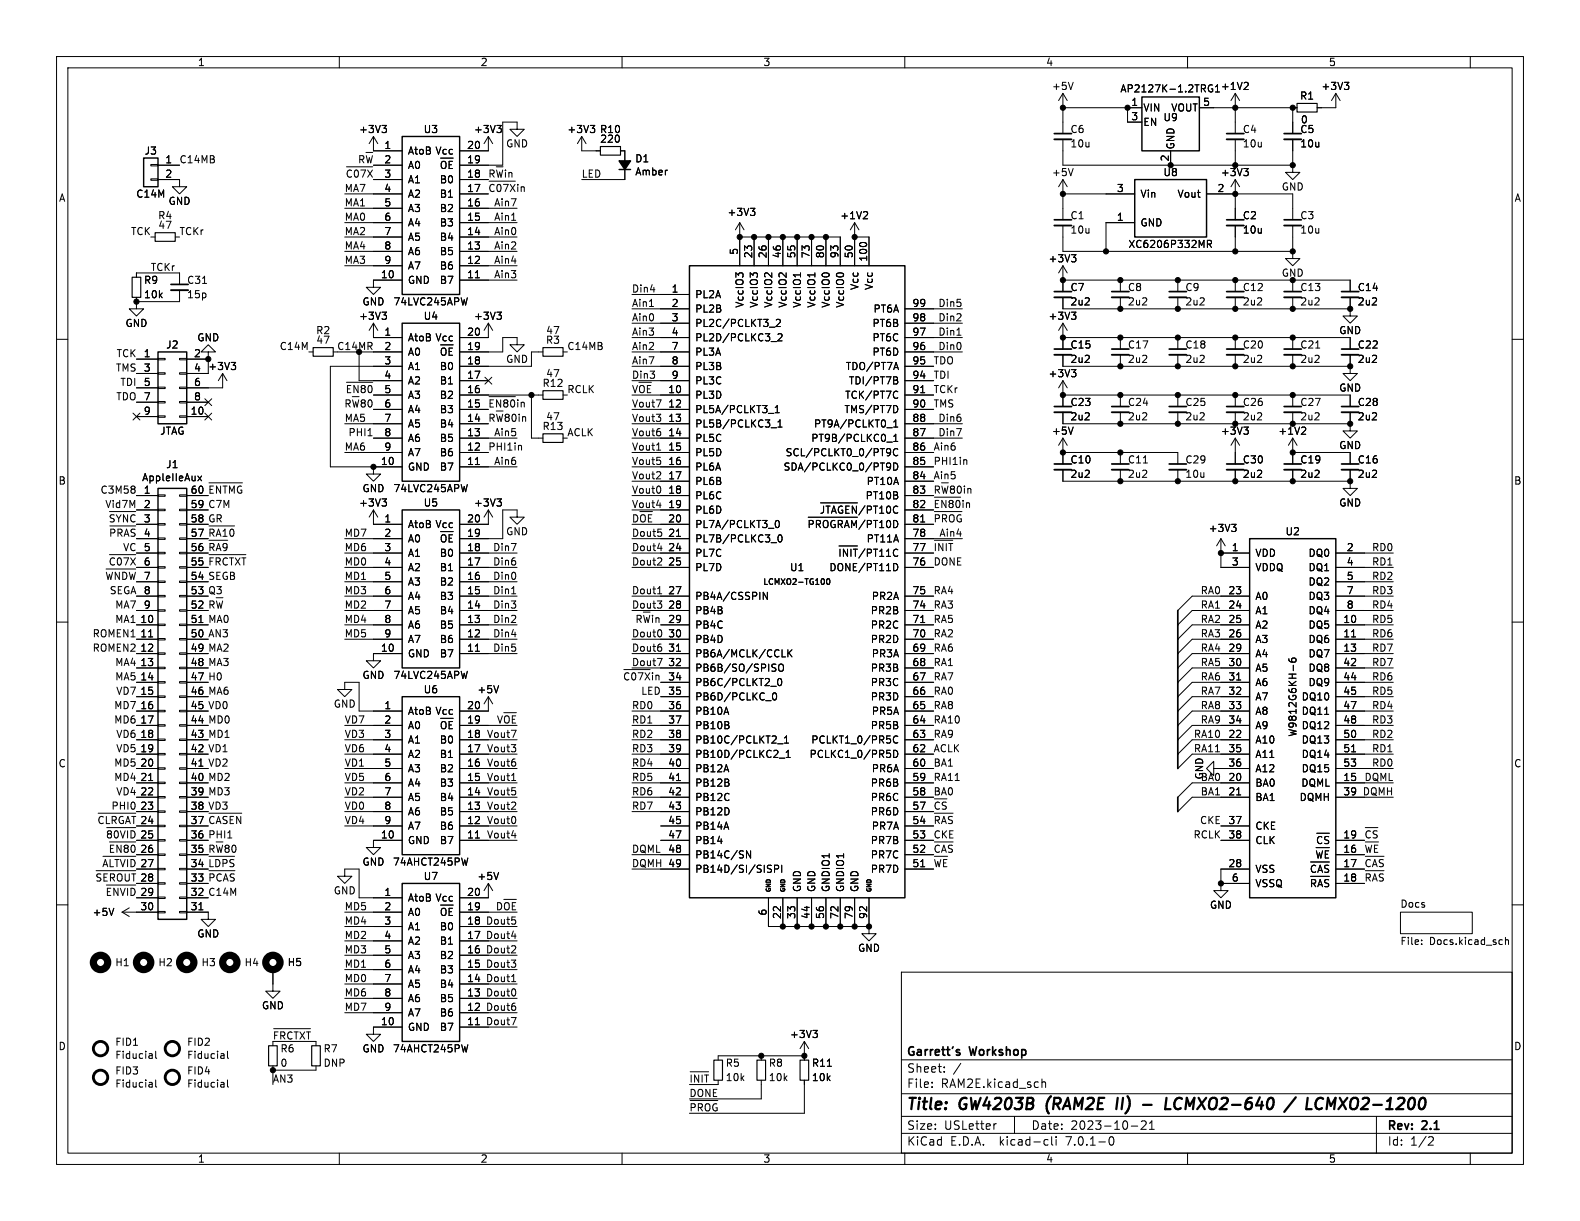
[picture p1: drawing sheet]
<svg xmlns="http://www.w3.org/2000/svg" width="279mm" height="216mm" viewBox="0 0 279 216" stroke-linecap="round" stroke-linejoin="round" font-family="sans-serif">
<defs><g id="words">
<g font-size="2.8">
<text x="160.4" y="196.7">Title:</text>
<text x="169.8" y="196.7">GW4203B</text>
<text x="185.7" y="196.7">(RAM2E</text>
<text x="198.7" y="196.7">II)</text>
<text x="208.6" y="196.7">LCMXO2-640</text>
<text x="230.6" y="196.7">/</text>
<text x="234.7" y="196.7">LCMXO2-1200</text>
</g>
<g font-size="2.1">
<text x="160.4" y="189.8">Sheet:</text>
<text x="160.4" y="187">Garrett's</text>
<text x="168.6" y="189.8">/</text>
<text x="171.6" y="187">Workshop</text>
<text x="160.4" y="192.5">File:</text>
<text x="166.4" y="192.5">RAM2E.kicad_sch</text>
<text x="160.4" y="202.7">KiCad</text>
<text x="160.4" y="199.9">Size:</text>
<text x="167" y="199.9">USLetter</text>
<text x="168.1" y="202.7">E.D.A.</text>
<text x="176.8" y="202.7">kicad-cli</text>
<text x="182.4" y="199.9">Date:</text>
<text x="188.6" y="202.7">7.0.1-0</text>
<text x="189.3" y="199.9">2023-10-21</text>
<text x="245.4" y="200.1">Rev:</text>
<text x="245.4" y="202.7">Id:</text>
<text x="249.4" y="202.7">1/2</text>
<text x="251.6" y="200.1">2.1</text>
</g>
<g font-size="1.8">
<text x="35" y="11.8">1</text>
<text x="85" y="11.8">2</text>
<text x="135" y="11.8">3</text>
<text x="185" y="11.8">4</text>
<text x="235" y="11.8">5</text>
<text x="186" y="16.1">+5V</text>
<text x="198.1" y="16.5">AP2127K-1.2TRG1</text>
<text x="215.8" y="16.1">+1V2</text>
<text x="229.8" y="17.8">R1</text>
<text x="233.6" y="16.1">+3V3</text>
<text x="63.4" y="23.7">+3V3</text>
<text x="74.9" y="23.7">U3</text>
<text x="83.8" y="23.7">+3V3</text>
<text x="100.3" y="23.7">+3V3</text>
<text x="106" y="23.7">R10</text>
<text x="189.2" y="23.7">C6</text>
<text x="200" y="18.8">1</text>
<text x="200" y="21.3">3</text>
<text x="202.2" y="19.9">VIN</text>
<text x="202.2" y="22.4">EN</text>
<text x="205.7" y="21.6">U9</text>
<text x="207" y="19.9">VOUT</text>
<text x="212.7" y="18.8">5</text>
<text x="219.7" y="23.7">C4</text>
<text x="229.9" y="23.7">C5</text>
<text x="230" y="22">0</text>
<text x="25.5" y="27.5">J3</text>
<text x="29.2" y="29">1</text>
<text x="31.7" y="28.9">C14MB</text>
<text x="63.2" y="28.9">R~{W}2</text>
<text x="67.9" y="26.4">1</text>
<text x="67.9" y="29">2</text>
<text x="72.1" y="27.5">AtoB Vcc</text>
<text x="82.5" y="29">19</text>
<text x="82.5" y="26.4">20</text>
<text x="89.4" y="26.2">GND</text>
<text x="106.1" y="25.4">220</text>
<text x="112.3" y="28.9">D1</text>
<text x="189.2" y="26.2">10u</text>
<text x="206.8" y="28.6" transform="rotate(-90 206.8 28.6)">2</text>
<text x="207.8" y="26.4" transform="rotate(-90 207.8 26.4)">GND</text>
<text x="219.7" y="26.2">10u</text>
<text x="229.9" y="26.2">10u</text>
<text x="10.4" y="35.8">A</text>
<text x="24" y="35.1">C14M</text>
<text x="29.2" y="31.5">2</text>
<text x="61" y="34">MA7</text>
<text x="61" y="31.5">~{C07X}3</text>
<text x="67.9" y="34">4</text>
<text x="67.9" y="31.5">3</text>
<text x="72.1" y="30">A0</text>
<text x="72.1" y="32.6">A1</text>
<text x="72.1" y="35.1">A2</text>
<text x="77.7" y="35.1">B1</text>
<text x="77.7" y="32.6">B0</text>
<text x="77.7" y="30.6">~{OE}</text>
<text x="82.5" y="34">17</text>
<text x="82.5" y="31.5">18</text>
<text x="86.4" y="34">~{C07X}in</text>
<text x="86.4" y="31.5">R~{W}in</text>
<text x="102.9" y="31.5">LED</text>
<text x="112.3" y="31.2">Amber</text>
<text x="186" y="31.3">+5V</text>
<text x="197.5" y="34">3</text>
<text x="201.7" y="35.1">Vin</text>
<text x="205.7" y="31.3">U8</text>
<text x="208.1" y="35.1">Vout</text>
<text x="215.2" y="34">2</text>
<text x="215.8" y="31.3">+3V3</text>
<text x="226.6" y="33.8">GND</text>
<text x="267.8" y="35.8">A</text>
<text x="23" y="41.6">TCK</text>
<text x="27.9" y="38.9">R4</text>
<text x="27.9" y="40.6">47</text>
<text x="29.8" y="36.4">GND</text>
<text x="31.7" y="41.6">TCKr</text>
<text x="61" y="39.1">MA0</text>
<text x="61" y="36.6">MA1</text>
<text x="61" y="41.6">MA2</text>
<text x="67.9" y="36.6">5</text>
<text x="67.9" y="39.1">6</text>
<text x="67.9" y="41.7">7</text>
<text x="72.1" y="37.7">A3</text>
<text x="72.1" y="40.2">A4</text>
<text x="77.7" y="40.2">B3</text>
<text x="77.7" y="37.7">B2</text>
<text x="82.5" y="41.7">14</text>
<text x="82.5" y="39.1">15</text>
<text x="82.5" y="36.6">16</text>
<text x="87.3" y="41.6">Ain0</text>
<text x="87.3" y="39.1">Ain1</text>
<text x="87.3" y="36.6">Ain7</text>
<text x="128.6" y="38.3">+3V3</text>
<text x="148.5" y="38.9">+1V2</text>
<text x="189.2" y="38.9">C1</text>
<text x="189.2" y="41.5">10u</text>
<text x="197.5" y="39.1">1</text>
<text x="201.7" y="40.2">GND</text>
<text x="219.7" y="38.9">C2</text>
<text x="219.7" y="41.5">10u</text>
<text x="229.9" y="38.9">C3</text>
<text x="229.9" y="41.5">10u</text>
<text x="26.7" y="48">TCKr</text>
<text x="61" y="46.7">MA3</text>
<text x="61" y="44.2">MA4</text>
<text x="67.9" y="44.2">8</text>
<text x="67.9" y="46.7">9</text>
<text x="72.1" y="42.7">A5</text>
<text x="72.1" y="45.3">A6</text>
<text x="72.1" y="47.8">A7</text>
<text x="77.7" y="47.8">B6</text>
<text x="77.7" y="45.3">B5</text>
<text x="77.7" y="42.7">B4</text>
<text x="82.5" y="46.7">12</text>
<text x="82.5" y="44.2">13</text>
<text x="87.3" y="44.2">Ain2</text>
<text x="87.3" y="46.7">Ain4</text>
<text x="130.6" y="45.1" transform="rotate(-90 130.6 45.1)">5</text>
<text x="133.1" y="45.7" transform="rotate(-90 133.1 45.7)">23</text>
<text x="135.6" y="45.7" transform="rotate(-90 135.6 45.7)">26</text>
<text x="138.2" y="45.7" transform="rotate(-90 138.2 45.7)">46</text>
<text x="140.7" y="45.7" transform="rotate(-90 140.7 45.7)">55</text>
<text x="143.3" y="45.7" transform="rotate(-90 143.3 45.7)">73</text>
<text x="145.8" y="45.7" transform="rotate(-90 145.8 45.7)">80</text>
<text x="148.3" y="45.7" transform="rotate(-90 148.3 45.7)">93</text>
<text x="150.9" y="45.7" transform="rotate(-90 150.9 45.7)">50</text>
<text x="153.4" y="46.3" transform="rotate(-90 153.4 46.3)">100</text>
<text x="185.4" y="46.5">+3V3</text>
<text x="199.5" y="44">XC6206P332MR</text>
<text x="25.4" y="50.4">R9</text>
<text x="25.4" y="52.9">10k</text>
<text x="33" y="50.4">C31</text>
<text x="33" y="52.9">15p</text>
<text x="67.3" y="49.3">10</text>
<text x="72.1" y="50.4">GND</text>
<text x="77.7" y="50.4">B7</text>
<text x="82.5" y="49.3">11</text>
<text x="87.3" y="49.3">Ain3</text>
<text x="111.8" y="51.8">Din4</text>
<text x="118.7" y="51.8">1</text>
<text x="122.9" y="52.9">PL2A</text>
<text x="152" y="51.4" transform="rotate(-90 152 51.4)">Vcc</text>
<text x="154.5" y="51.4" transform="rotate(-90 154.5 51.4)">Vcc</text>
<text x="189.2" y="51.6">C7</text>
<text x="199.4" y="51.6">C8</text>
<text x="209.6" y="51.6">C9</text>
<text x="219.7" y="51.6">C12</text>
<text x="226.6" y="49.1">GND</text>
<text x="229.9" y="51.6">C13</text>
<text x="240" y="51.6">C14</text>
<text x="22.1" y="58">GND</text>
<text x="55.8" y="59.2">R2</text>
<text x="63.4" y="56.7">+3V3</text>
<text x="64" y="54.2">GND</text>
<text x="67.9" y="59.4">1</text>
<text x="69.5" y="54.2">74LVC245APW</text>
<text x="74.9" y="56.7">U4</text>
<text x="82.5" y="59.4">20</text>
<text x="83.8" y="56.7">+3V3</text>
<text x="96.5" y="59.2">47</text>
<text x="111.8" y="59.4">Ain3</text>
<text x="111.8" y="54.3">Ain1</text>
<text x="111.8" y="56.9">Ain0</text>
<text x="118.7" y="54.4">2</text>
<text x="118.7" y="56.9">3</text>
<text x="118.7" y="59.4">4</text>
<text x="122.9" y="55.4">PL2B</text>
<text x="122.9" y="58">PL2C/PCLKT3_2</text>
<text x="131.6" y="54.5" transform="rotate(-90 131.6 54.5)">VccIO3</text>
<text x="134.2" y="54.5" transform="rotate(-90 134.2 54.5)">VccIO3</text>
<text x="136.7" y="54.5" transform="rotate(-90 136.7 54.5)">VccIO2</text>
<text x="139.3" y="54.5" transform="rotate(-90 139.3 54.5)">VccIO2</text>
<text x="141.8" y="54.5" transform="rotate(-90 141.8 54.5)">VccIO1</text>
<text x="144.3" y="54.5" transform="rotate(-90 144.3 54.5)">VccIO1</text>
<text x="146.9" y="54.5" transform="rotate(-90 146.9 54.5)">VccIO0</text>
<text x="149.4" y="54.5" transform="rotate(-90 149.4 54.5)">VccIO0</text>
<text x="154.2" y="58">PT6B</text>
<text x="154.3" y="55.4">PT6A</text>
<text x="161.3" y="59.4">97</text>
<text x="161.3" y="56.9">98</text>
<text x="161.3" y="54.4">99</text>
<text x="165.8" y="54.3">Din5</text>
<text x="165.8" y="59.4">Din1</text>
<text x="165.8" y="56.9">Din2</text>
<text x="185.4" y="56.7">+3V3</text>
<text x="189.2" y="54.2">2u2</text>
<text x="199.4" y="54.2">2u2</text>
<text x="209.6" y="54.2">2u2</text>
<text x="219.7" y="54.2">2u2</text>
<text x="229.9" y="54.2">2u2</text>
<text x="236.8" y="59.2">GND</text>
<text x="240" y="54.2">2u2</text>
<text x="20.4" y="65.8">TMS</text>
<text x="20.5" y="63.2">TCK</text>
<text x="25.4" y="63.2">1</text>
<text x="25.4" y="65.8">3</text>
<text x="29.3" y="61.8">J2</text>
<text x="34.3" y="63.2">2</text>
<text x="34.3" y="65.8">4</text>
<text x="34.8" y="60.5">GND</text>
<text x="36.8" y="65.6">+3V3</text>
<text x="49.3" y="62">C14M</text>
<text x="55.9" y="61">47</text>
<text x="59.5" y="62">C14MR</text>
<text x="67.9" y="62">2</text>
<text x="67.9" y="64.5">3</text>
<text x="72.1" y="60.5">AtoB Vcc</text>
<text x="72.1" y="63.1">A0</text>
<text x="72.1" y="65.6">A1</text>
<text x="77.7" y="65.6">B0</text>
<text x="77.7" y="63.7">~{OE}</text>
<text x="82.5" y="64.5">18</text>
<text x="82.5" y="62">19</text>
<text x="89.4" y="64.3">GND</text>
<text x="96.5" y="61">R3</text>
<text x="100.3" y="62">C14MB</text>
<text x="111.8" y="62">Ain2</text>
<text x="111.8" y="64.5">Ain7</text>
<text x="118.7" y="62">7</text>
<text x="118.7" y="64.5">8</text>
<text x="122.9" y="60.5">PL2D/PCLKC3_2</text>
<text x="122.9" y="63.1">PL3A</text>
<text x="122.9" y="65.6">PL3B</text>
<text x="149.4" y="65.6">TDO/PT7A</text>
<text x="154.2" y="63.1">PT6D</text>
<text x="154.2" y="60.5">PT6C</text>
<text x="161.3" y="64.5">95</text>
<text x="161.3" y="62">96</text>
<text x="165.1" y="64.5">TDO</text>
<text x="165.8" y="62">Din0</text>
<text x="189.2" y="61.8">C15</text>
<text x="189.2" y="64.3">2u2</text>
<text x="199.4" y="61.8">C17</text>
<text x="199.4" y="64.3">2u2</text>
<text x="209.6" y="61.8">C18</text>
<text x="209.6" y="64.3">2u2</text>
<text x="219.7" y="61.8">C20</text>
<text x="219.7" y="64.3">2u2</text>
<text x="229.9" y="61.8">C21</text>
<text x="229.9" y="64.3">2u2</text>
<text x="240" y="61.8">C22</text>
<text x="240" y="64.3">2u2</text>
<text x="20.4" y="70.9">TDO 7</text>
<text x="21.2" y="68.3">TDI</text>
<text x="25.4" y="68.3">5</text>
<text x="25.4" y="70.9">7</text>
<text x="34.3" y="68.3">6</text>
<text x="34.3" y="70.9">8</text>
<text x="61" y="69.6">~{EN80}5</text>
<text x="67.9" y="67.1">4</text>
<text x="67.9" y="69.6">5</text>
<text x="72.1" y="68.1">A2</text>
<text x="72.1" y="70.7">A3</text>
<text x="77.7" y="70.7">B2</text>
<text x="77.7" y="68.1">B1</text>
<text x="82.5" y="69.6">16</text>
<text x="82.5" y="67.1">17</text>
<text x="95.9" y="68.6">R12</text>
<text x="96.5" y="66.9">47</text>
<text x="100.3" y="69.6">RCLK</text>
<text x="111.8" y="69.6">V~{OE} 10</text>
<text x="111.8" y="67">Din3</text>
<text x="118.1" y="69.6">10</text>
<text x="118.7" y="67.1">9</text>
<text x="122.9" y="70.7">PL3D</text>
<text x="122.9" y="68.1">PL3C</text>
<text x="149.3" y="70.7">TCK/PT7C</text>
<text x="150" y="68.1">TDI/PT7B</text>
<text x="161.3" y="69.6">91</text>
<text x="161.3" y="67.1">94</text>
<text x="165.1" y="67">TDI</text>
<text x="165.1" y="69.6">TCKr</text>
<text x="185.4" y="66.9">+3V3</text>
<text x="189.2" y="71.9">C23</text>
<text x="199.4" y="71.9">C24</text>
<text x="209.6" y="71.9">C25</text>
<text x="219.7" y="71.9">C26</text>
<text x="229.9" y="71.9">C27</text>
<text x="236.8" y="69.4">GND</text>
<text x="240" y="71.9">C28</text>
<text x="25.4" y="73.4">9</text>
<text x="28.3" y="77">JTAG</text>
<text x="33.7" y="73.4">10</text>
<text x="60.8" y="72.1">R~{W}806</text>
<text x="61" y="74.7">MA5</text>
<text x="61.5" y="77.2">PHI1</text>
<text x="67.9" y="74.7">7</text>
<text x="67.9" y="77.2">8</text>
<text x="67.9" y="72.1">6</text>
<text x="72.1" y="73.2">A4</text>
<text x="72.1" y="75.8">A5</text>
<text x="77.7" y="75.8">B4</text>
<text x="77.7" y="73.2">B3</text>
<text x="82.5" y="77.2">13</text>
<text x="82.5" y="74.7">14</text>
<text x="82.5" y="72.1">15</text>
<text x="86.4" y="72.1">~{EN80}in</text>
<text x="86.4" y="74.7">R~{W}80in</text>
<text x="87.3" y="77.2">Ain5</text>
<text x="95.9" y="76.2">R13</text>
<text x="96.5" y="74.5">47</text>
<text x="100.3" y="77.2">ACLK</text>
<text x="111.8" y="74.7">Vout3</text>
<text x="111.8" y="72.1">Vout7</text>
<text x="111.8" y="77.2">Vout6</text>
<text x="118.1" y="72.1">12</text>
<text x="118.1" y="74.7">13</text>
<text x="118.1" y="77.2">14</text>
<text x="122.9" y="73.2">PL5A/PCLKT3_1</text>
<text x="122.9" y="75.8">PL5B/PCLKC3_1</text>
<text x="143.8" y="75.8">PT9A/PCLKT0_1</text>
<text x="149.2" y="73.2">TMS/PT7D</text>
<text x="161.3" y="77.2">87</text>
<text x="161.3" y="74.7">88</text>
<text x="161.3" y="72.1">90</text>
<text x="165.1" y="72.1">TMS</text>
<text x="165.8" y="77.2">Din7</text>
<text x="165.8" y="74.7">Din6</text>
<text x="186" y="77">+5V</text>
<text x="189.2" y="74.5">2u2</text>
<text x="199.4" y="74.5">2u2</text>
<text x="209.6" y="74.5">2u2</text>
<text x="215.8" y="77">+3V3</text>
<text x="219.7" y="74.5">2u2</text>
<text x="226" y="77">+1V2</text>
<text x="229.9" y="74.5">2u2</text>
<text x="240" y="74.5">2u2</text>
<text x="29.3" y="82.9">J1</text>
<text x="61" y="79.7">MA6</text>
<text x="67.3" y="82.3">10</text>
<text x="67.9" y="79.8">9</text>
<text x="72.1" y="83.4">GND</text>
<text x="72.1" y="78.3">A6</text>
<text x="72.1" y="80.8">A7</text>
<text x="77.7" y="83.4">B7</text>
<text x="77.7" y="80.8">B6</text>
<text x="77.7" y="78.3">B5</text>
<text x="82.5" y="82.3">11</text>
<text x="82.5" y="79.8">12</text>
<text x="86.4" y="79.7">PHI1in</text>
<text x="87.3" y="82.3">Ain6</text>
<text x="111.8" y="82.3">Vout5</text>
<text x="111.8" y="79.7">Vout1</text>
<text x="118.1" y="79.8">15</text>
<text x="118.1" y="82.3">16</text>
<text x="122.9" y="78.3">PL5C</text>
<text x="122.9" y="80.8">PL5D</text>
<text x="122.9" y="83.4">PL6A</text>
<text x="138.4" y="83.4">SDA/PCLKC0_0/PT9D</text>
<text x="138.8" y="80.8">SCL/PCLKT0_0/PT9C</text>
<text x="143.3" y="78.3">PT9B/PCLKC0_1</text>
<text x="161.3" y="82.3">85</text>
<text x="161.3" y="79.8">86</text>
<text x="165.1" y="82.3">PHI1in</text>
<text x="165.1" y="79.7">Ain6</text>
<text x="189.2" y="82.1">C10</text>
<text x="199.4" y="82.1">C11</text>
<text x="209.6" y="82.1">C29</text>
<text x="219.7" y="82.1">C30</text>
<text x="229.9" y="82.1">C19</text>
<text x="236.8" y="79.6">GND</text>
<text x="240" y="82.1">C16</text>
<text x="10.3" y="85.8">B</text>
<text x="17.7" y="87.4">C3M58</text>
<text x="18.5" y="89.9">Vid7M</text>
<text x="25.1" y="85.3">AppleIIeAux</text>
<text x="25.4" y="87.4">1</text>
<text x="25.4" y="89.9">2</text>
<text x="33.7" y="89.9">59 C7M</text>
<text x="33.7" y="87.4">60 ~{ENTMG}</text>
<text x="33.7" y="89.9">59</text>
<text x="33.7" y="87.4">60</text>
<text x="63.4" y="89.7">+3V3</text>
<text x="64" y="87.2">GND</text>
<text x="69.5" y="87.2">74LVC245APW</text>
<text x="74.9" y="89.7">U5</text>
<text x="83.8" y="89.7">+3V3</text>
<text x="111.8" y="84.8">Vout2</text>
<text x="111.8" y="87.4">Vout0</text>
<text x="111.8" y="89.9">Vout4</text>
<text x="118.1" y="84.8">17</text>
<text x="118.1" y="87.4">18</text>
<text x="118.1" y="89.9">19</text>
<text x="122.9" y="85.9">PL6B</text>
<text x="122.9" y="88.5">PL6C</text>
<text x="153" y="88.5">PT10B</text>
<text x="153.1" y="85.9">PT10A</text>
<text x="161.3" y="89.9">82</text>
<text x="161.3" y="87.4">83</text>
<text x="161.3" y="84.8">84</text>
<text x="165.1" y="87.4">R~{W}80in</text>
<text x="165.1" y="84.8">Ain5</text>
<text x="165.1" y="89.9">~{EN80}in</text>
<text x="189.2" y="84.6">2u2</text>
<text x="199.4" y="84.6">2u2</text>
<text x="209.6" y="84.6">10u</text>
<text x="219.7" y="84.6">2u2</text>
<text x="229.9" y="84.6">2u2</text>
<text x="236.8" y="89.7">GND</text>
<text x="240" y="84.6">2u2</text>
<text x="267.7" y="85.8">B</text>
<text x="19.1" y="92.4">~{SYNC}</text>
<text x="19.2" y="95">~{PRAS}</text>
<text x="25.4" y="92.5">3</text>
<text x="25.4" y="95">4</text>
<text x="33.7" y="95">57 ~{RA10}</text>
<text x="33.7" y="92.5">58 GR</text>
<text x="33.7" y="95">57</text>
<text x="33.7" y="92.5">58</text>
<text x="61" y="95">MD7</text>
<text x="67.9" y="92.5">1</text>
<text x="67.9" y="95">2</text>
<text x="72.1" y="93.5">AtoB Vcc</text>
<text x="82.5" y="95">19</text>
<text x="82.5" y="92.5">20</text>
<text x="89.4" y="94.8">GND</text>
<text x="111.8" y="92.4">D~{OE}20</text>
<text x="111.8" y="95">Dout5</text>
<text x="118.1" y="95">21</text>
<text x="118.1" y="92.5">20</text>
<text x="122.9" y="91">PL6D</text>
<text x="122.9" y="93.5">PL7A/PCLKT3_0</text>
<text x="142.7" y="94.1">~{PROGRAM}/PT10D</text>
<text x="144.8" y="91.6">~{JTAGEN}/PT10C</text>
<text x="161.3" y="95">78</text>
<text x="161.3" y="92.5">81</text>
<text x="165.1" y="92.4">~{PROG}</text>
<text x="166" y="95">Ain4</text>
<text x="213.7" y="94.2">+3V3</text>
<text x="227.3" y="94.8">U2</text>
<text x="19.1" y="100.1">~{C07X}6</text>
<text x="21.6" y="97.5">VC</text>
<text x="25.4" y="97.5">5</text>
<text x="25.4" y="100.1">6</text>
<text x="33.7" y="100.1">55 ~{FRCTXT}</text>
<text x="33.7" y="97.5">56 ~{RA9}</text>
<text x="33.7" y="100.1">55</text>
<text x="33.7" y="97.5">56</text>
<text x="61" y="97.5">MD6</text>
<text x="61" y="100.1">MD0</text>
<text x="67.9" y="97.5">3</text>
<text x="67.9" y="100.1">4</text>
<text x="72.1" y="96.1">A0</text>
<text x="72.1" y="98.6">A1</text>
<text x="72.1" y="101.2">A2</text>
<text x="77.7" y="101.2">B1</text>
<text x="77.7" y="98.6">B0</text>
<text x="77.7" y="96.7">~{OE}</text>
<text x="82.5" y="100.1">17</text>
<text x="82.5" y="97.5">18</text>
<text x="87.1" y="100.1">Din6</text>
<text x="87.1" y="97.5">Din7</text>
<text x="111.8" y="100.1">Dout2</text>
<text x="111.8" y="97.5">Dout4</text>
<text x="118.1" y="97.5">24</text>
<text x="118.1" y="100.1">25</text>
<text x="122.9" y="96.1">PL7B/PCLKC3_0</text>
<text x="122.9" y="98.6">PL7C</text>
<text x="122.9" y="101.2">PL7D</text>
<text x="139.6" y="101.2">U1</text>
<text x="146.5" y="101.2">DONE/PT11D</text>
<text x="148.1" y="99.2">~{INIT}/PT11C</text>
<text x="153.1" y="96.1">PT11A</text>
<text x="161.3" y="100.1">76</text>
<text x="161.3" y="97.5">77</text>
<text x="165.1" y="97.5">~{INIT}</text>
<text x="165.1" y="100.1">DONE</text>
<text x="217.8" y="97.5">1</text>
<text x="217.8" y="100.1">3</text>
<text x="222" y="98.6">VDD</text>
<text x="222" y="101.2">VDDQ</text>
<text x="231.3" y="98.6">DQ0</text>
<text x="231.3" y="101.2">DQ1</text>
<text x="238.1" y="97.5">2</text>
<text x="238.1" y="100.1">4</text>
<text x="242.5" y="100.1">RD1</text>
<text x="242.5" y="97.5">RD0</text>
<text x="18.5" y="102.6">~{WNDW}</text>
<text x="19.3" y="105.1">SEGA 8</text>
<text x="20.3" y="107.7">MA7</text>
<text x="25.4" y="102.6">7</text>
<text x="25.4" y="107.7">9</text>
<text x="25.4" y="105.2">8</text>
<text x="33.7" y="107.7">52 R~{W}</text>
<text x="33.7" y="105.2">53 Q3</text>
<text x="33.7" y="102.6">54 SEGB</text>
<text x="33.7" y="107.7">52</text>
<text x="33.7" y="105.2">53</text>
<text x="33.7" y="102.6">54</text>
<text x="61" y="105.1">MD3</text>
<text x="61" y="107.7">MD2</text>
<text x="61" y="102.6">MD1</text>
<text x="67.9" y="102.6">5</text>
<text x="67.9" y="105.2">6</text>
<text x="67.9" y="107.7">7</text>
<text x="72.1" y="103.7">A3</text>
<text x="72.1" y="106.2">A4</text>
<text x="77.7" y="106.2">B3</text>
<text x="77.7" y="103.7">B2</text>
<text x="82.5" y="107.7">14</text>
<text x="82.5" y="105.2">15</text>
<text x="82.5" y="102.6">16</text>
<text x="87.1" y="102.6">Din0</text>
<text x="87.1" y="105.1">Din1</text>
<text x="87.1" y="107.7">Din3</text>
<text x="111.8" y="105.1">Dout1</text>
<text x="111.8" y="107.7">Dout3</text>
<text x="118.1" y="105.2">27</text>
<text x="118.1" y="107.7">28</text>
<text x="122.9" y="106.2">PB4A/CSSPIN</text>
<text x="154" y="106.2">PR2A</text>
<text x="161.3" y="107.7">74</text>
<text x="161.3" y="105.2">75</text>
<text x="165.1" y="105.1">RA4</text>
<text x="165.1" y="107.7">RA3</text>
<text x="212.2" y="105.1">RA0</text>
<text x="212.2" y="107.7">RA1</text>
<text x="217.2" y="105.2">23</text>
<text x="217.2" y="107.7">24</text>
<text x="222" y="106.2">A0</text>
<text x="231.3" y="103.7">DQ2</text>
<text x="231.3" y="106.2">DQ3</text>
<text x="238.1" y="102.6">5</text>
<text x="238.1" y="105.2">7</text>
<text x="238.1" y="107.7">8</text>
<text x="242.5" y="107.7">RD4</text>
<text x="242.5" y="102.6">RD2</text>
<text x="242.5" y="105.1">RD3</text>
<text x="16.3" y="112.8">ROMEN1</text>
<text x="20.3" y="110.2">MA1</text>
<text x="24.8" y="110.2">10</text>
<text x="24.8" y="112.8">11</text>
<text x="33.7" y="112.8">50 AN3</text>
<text x="33.7" y="110.2">51 MA0</text>
<text x="33.7" y="112.8">50</text>
<text x="33.7" y="110.2">51</text>
<text x="61" y="112.8">MD5</text>
<text x="61" y="110.2">MD4</text>
<text x="67.9" y="110.2">8</text>
<text x="67.9" y="112.8">9</text>
<text x="72.1" y="108.8">A5</text>
<text x="72.1" y="111.3">A6</text>
<text x="72.1" y="113.9">A7</text>
<text x="77.7" y="113.9">B6</text>
<text x="77.7" y="111.3">B5</text>
<text x="77.7" y="108.8">B4</text>
<text x="82.5" y="112.8">12</text>
<text x="82.5" y="110.2">13</text>
<text x="87.1" y="112.8">Din4</text>
<text x="87.1" y="110.2">Din2</text>
<text x="111.8" y="112.8">Dout0</text>
<text x="112.2" y="110.2">R~{W}in29</text>
<text x="118.1" y="112.8">30</text>
<text x="118.1" y="110.2">29</text>
<text x="122.9" y="108.8">PB4B</text>
<text x="122.9" y="111.3">PB4C</text>
<text x="122.9" y="113.9">PB4D</text>
<text x="153.9" y="113.9">PR2D</text>
<text x="153.9" y="111.3">PR2C</text>
<text x="153.9" y="108.8">PR2B</text>
<text x="161.3" y="112.8">70</text>
<text x="161.3" y="110.2">71</text>
<text x="165.1" y="112.8">RA2</text>
<text x="165.1" y="110.2">RA5</text>
<text x="212.2" y="112.8">RA3</text>
<text x="212.2" y="110.2">RA2</text>
<text x="217.2" y="110.2">25</text>
<text x="217.2" y="112.8">26</text>
<text x="222" y="108.8">A1</text>
<text x="222" y="111.3">A2</text>
<text x="222" y="113.9">A3</text>
<text x="231.3" y="111.3">DQ5</text>
<text x="231.3" y="113.9">DQ6</text>
<text x="231.3" y="108.8">DQ4</text>
<text x="237.5" y="110.2">10</text>
<text x="237.5" y="112.8">11</text>
<text x="242.5" y="110.2">RD5</text>
<text x="242.5" y="112.8">RD6</text>
<text x="16.3" y="115.3">ROMEN2</text>
<text x="20.3" y="117.8">MA4</text>
<text x="24.8" y="115.3">12</text>
<text x="24.8" y="117.9">13</text>
<text x="33.7" y="117.9">48 MA3</text>
<text x="33.7" y="115.3">49 MA2</text>
<text x="33.7" y="117.9">48</text>
<text x="33.7" y="115.3">49</text>
<text x="67.3" y="115.3">10</text>
<text x="72.1" y="116.4">GND</text>
<text x="77.7" y="116.4">B7</text>
<text x="82.5" y="115.3">11</text>
<text x="87.1" y="115.3">Din5</text>
<text x="111.8" y="115.3">Dout6</text>
<text x="111.8" y="117.8">Dout7</text>
<text x="118.1" y="115.3">31</text>
<text x="118.1" y="117.9">32</text>
<text x="122.9" y="116.4">PB6A/MCLK/CCLK</text>
<text x="122.9" y="118.9">PB6B/SO/SPISO</text>
<text x="153.9" y="118.9">PR3B</text>
<text x="154" y="116.4">PR3A</text>
<text x="161.3" y="117.9">68</text>
<text x="161.3" y="115.3">69</text>
<text x="165.1" y="115.3">RA6</text>
<text x="165.1" y="117.8">RA1</text>
<text x="212.2" y="117.8">RA5</text>
<text x="212.2" y="115.3">RA4</text>
<text x="217.2" y="115.3">29</text>
<text x="217.2" y="117.9">30</text>
<text x="222" y="116.4">A4</text>
<text x="222" y="118.9">A5</text>
<text x="231.3" y="116.4">DQ7</text>
<text x="231.3" y="118.9">DQ8</text>
<text x="237.5" y="115.3">13</text>
<text x="237.5" y="117.9">42</text>
<text x="242.5" y="117.8">RD7</text>
<text x="242.5" y="115.3">RD7</text>
<text x="20.1" y="125.5">MD7</text>
<text x="20.3" y="120.4">MA5</text>
<text x="20.4" y="122.9">VD7</text>
<text x="24.8" y="120.4">14</text>
<text x="24.8" y="122.9">15</text>
<text x="24.8" y="125.5">16</text>
<text x="33.7" y="125.5">45 VD0</text>
<text x="33.7" y="122.9">46 MA6</text>
<text x="33.7" y="120.4">47 H0</text>
<text x="33.7" y="125.5">45</text>
<text x="33.7" y="122.9">46</text>
<text x="33.7" y="120.4">47</text>
<text x="59" y="125.3">GND</text>
<text x="64" y="120.2">GND</text>
<text x="67.9" y="125.5">1</text>
<text x="69.5" y="120.2">74LVC245APW</text>
<text x="74.9" y="122.7">U6</text>
<text x="82.5" y="125.5">20</text>
<text x="84.4" y="122.7">+5V</text>
<text x="110.1" y="120.4">~{C07X}in34</text>
<text x="111.8" y="125.5">RD0</text>
<text x="113.3" y="122.9">LED</text>
<text x="118.1" y="122.9">35</text>
<text x="118.1" y="125.5">36</text>
<text x="118.1" y="120.4">34</text>
<text x="122.9" y="121.5">PB6C/PCLKT2_0</text>
<text x="122.9" y="124">PB6D/PCLKC_0</text>
<text x="153.9" y="124">PR3D</text>
<text x="153.9" y="121.5">PR3C</text>
<text x="161.3" y="125.5">65</text>
<text x="161.3" y="122.9">66</text>
<text x="161.3" y="120.4">67</text>
<text x="165.1" y="120.4">RA7</text>
<text x="165.1" y="122.9">RA0</text>
<text x="165.1" y="125.5">RA8</text>
<text x="212.2" y="122.9">RA7</text>
<text x="212.2" y="125.5">RA8</text>
<text x="212.2" y="120.4">RA6</text>
<text x="217.2" y="120.4">31</text>
<text x="217.2" y="122.9">32</text>
<text x="217.2" y="125.5">33</text>
<text x="222" y="121.5">A6</text>
<text x="222" y="124">A7</text>
<text x="230.1" y="124">DQ10</text>
<text x="231.3" y="121.5">DQ9</text>
<text x="237.5" y="120.4">44</text>
<text x="237.5" y="122.9">45</text>
<text x="237.5" y="125.5">47</text>
<text x="242.5" y="120.4">RD6</text>
<text x="242.5" y="125.5">RD4</text>
<text x="242.5" y="122.9">RD5</text>
<text x="20.1" y="128">MD6</text>
<text x="20.4" y="130.5">VD6</text>
<text x="24.8" y="128">17</text>
<text x="24.8" y="130.6">18</text>
<text x="33.7" y="130.6">43 MD1</text>
<text x="33.7" y="128">44 MD0</text>
<text x="33.7" y="130.6">43</text>
<text x="33.7" y="128">44</text>
<text x="61" y="130.5">VD3</text>
<text x="61" y="128">VD7</text>
<text x="67.9" y="128">2</text>
<text x="67.9" y="130.6">3</text>
<text x="72.1" y="126.6">AtoB Vcc</text>
<text x="72.1" y="129.1">A0</text>
<text x="72.1" y="131.6">A1</text>
<text x="77.7" y="131.6">B0</text>
<text x="77.7" y="129.7">~{OE}</text>
<text x="82.5" y="130.6">18</text>
<text x="82.5" y="128">19</text>
<text x="86" y="130.5">Vout7</text>
<text x="87.7" y="128">V~{OE}</text>
<text x="111.8" y="128">RD1</text>
<text x="111.8" y="130.5">RD2</text>
<text x="118.1" y="128">37</text>
<text x="118.1" y="130.6">38</text>
<text x="122.9" y="126.6">PB10A</text>
<text x="122.9" y="129.1">PB10B</text>
<text x="122.9" y="131.6">PB10C/PCLKT2_1</text>
<text x="143.3" y="131.6">PCLKT1_0/PR5C</text>
<text x="153.9" y="129.1">PR5B</text>
<text x="154" y="126.6">PR5A</text>
<text x="161.3" y="130.6">63</text>
<text x="161.3" y="128">64</text>
<text x="165.1" y="130.5">RA9</text>
<text x="165.1" y="128">RA10</text>
<text x="211" y="130.5">RA10</text>
<text x="212.2" y="128">RA9</text>
<text x="217.2" y="130.6">22</text>
<text x="217.2" y="128">34</text>
<text x="222" y="131.6">A10</text>
<text x="222" y="126.6">A8</text>
<text x="222" y="129.1">A9</text>
<text x="229.4" y="130.3" transform="rotate(-90 229.4 130.3)">W9812G6KH-6</text>
<text x="230.1" y="126.6">DQ11</text>
<text x="230.1" y="129.1">DQ12</text>
<text x="230.1" y="131.6">DQ13</text>
<text x="237.5" y="128">48</text>
<text x="237.5" y="130.6">50</text>
<text x="242.5" y="128">RD3</text>
<text x="242.5" y="130.5">RD2</text>
<text x="10.3" y="135.8">C</text>
<text x="20.1" y="135.6">MD5</text>
<text x="20.4" y="133.1">VD5</text>
<text x="24.8" y="133.1">19</text>
<text x="24.8" y="135.6">20</text>
<text x="33.7" y="135.6">41 VD2</text>
<text x="33.7" y="133.1">42 VD1</text>
<text x="33.7" y="135.6">41</text>
<text x="33.7" y="133.1">42</text>
<text x="61" y="133.1">VD6</text>
<text x="61" y="135.6">VD1</text>
<text x="67.9" y="133.1">4</text>
<text x="67.9" y="135.6">5</text>
<text x="72.1" y="134.2">A2</text>
<text x="72.1" y="136.7">A3</text>
<text x="77.7" y="136.7">B2</text>
<text x="77.7" y="134.2">B1</text>
<text x="82.5" y="135.6">16</text>
<text x="82.5" y="133.1">17</text>
<text x="86" y="133.1">Vout3</text>
<text x="86" y="135.6">Vout6</text>
<text x="111.8" y="135.6">RD4</text>
<text x="111.8" y="133.1">RD3</text>
<text x="118.1" y="133.1">39</text>
<text x="118.1" y="135.6">40</text>
<text x="122.9" y="134.2">PB10D/PCLKC2_1</text>
<text x="122.9" y="136.7">PB12A</text>
<text x="143" y="134.2">PCLKC1_0/PR5D</text>
<text x="154" y="136.7">PR6A</text>
<text x="161.3" y="135.6">60</text>
<text x="161.3" y="133.1">62</text>
<text x="165.1" y="133.1">ACLK</text>
<text x="165.1" y="135.6">BA1</text>
<text x="211" y="133.1">RA11</text>
<text x="212.9" y="137.9" transform="rotate(-90 212.9 137.9)">GND</text>
<text x="217.2" y="133.1">35</text>
<text x="217.2" y="135.6">36</text>
<text x="222" y="134.2">A11</text>
<text x="222" y="136.7">A12</text>
<text x="230.1" y="134.2">DQ14</text>
<text x="230.1" y="136.7">DQ15</text>
<text x="237.5" y="133.1">51</text>
<text x="237.5" y="135.6">53</text>
<text x="242.5" y="133.1">RD1</text>
<text x="242.5" y="135.6">RD0</text>
<text x="267.7" y="135.8">C</text>
<text x="19.6" y="143.2">PHI0</text>
<text x="20.1" y="138.2">MD4</text>
<text x="20.4" y="140.7">VD4</text>
<text x="24.8" y="138.2">21</text>
<text x="24.8" y="140.7">22</text>
<text x="24.8" y="143.3">23</text>
<text x="33.7" y="143.3">38 VD3</text>
<text x="33.7" y="140.7">39 MD3</text>
<text x="33.7" y="138.2">40 MD2</text>
<text x="33.7" y="143.3">38</text>
<text x="33.7" y="140.7">39</text>
<text x="33.7" y="138.2">40</text>
<text x="61" y="143.2">VD0</text>
<text x="61" y="138.2">VD5</text>
<text x="61" y="140.7">VD2</text>
<text x="67.9" y="138.2">6</text>
<text x="67.9" y="140.7">7</text>
<text x="67.9" y="143.3">8</text>
<text x="72.1" y="139.3">A4</text>
<text x="72.1" y="141.8">A5</text>
<text x="77.7" y="141.8">B4</text>
<text x="77.7" y="139.3">B3</text>
<text x="82.5" y="143.3">13</text>
<text x="82.5" y="140.7">14</text>
<text x="82.5" y="138.2">15</text>
<text x="86" y="138.2">Vout1</text>
<text x="86" y="140.7">Vout5</text>
<text x="86" y="143.2">Vout2</text>
<text x="111.8" y="140.7">RD6</text>
<text x="111.8" y="138.2">RD5</text>
<text x="111.8" y="143.2">RD7</text>
<text x="118.1" y="138.2">41</text>
<text x="118.1" y="140.7">42</text>
<text x="118.1" y="143.3">43</text>
<text x="122.9" y="139.3">PB12B</text>
<text x="122.9" y="141.8">PB12C</text>
<text x="153.9" y="141.8">PR6C</text>
<text x="153.9" y="139.3">PR6B</text>
<text x="161.3" y="143.3">57</text>
<text x="161.3" y="140.7">58</text>
<text x="161.3" y="138.2">59</text>
<text x="165.1" y="140.7">BA0</text>
<text x="165.1" y="143.2">~{CS}</text>
<text x="165.1" y="138.2">RA11</text>
<text x="212.2" y="138.2">BA0</text>
<text x="212.2" y="140.7">BA1</text>
<text x="217.2" y="138.2">20</text>
<text x="217.2" y="140.7">21</text>
<text x="222" y="139.3">BA0</text>
<text x="222" y="141.8">BA1</text>
<text x="229.7" y="141.8">DQMH</text>
<text x="230" y="139.3">DQML</text>
<text x="237.5" y="138.2">15</text>
<text x="237.5" y="140.7">39</text>
<text x="240.9" y="140.7">DQMH</text>
<text x="241.2" y="138.2">DQML</text>
<text x="17.1" y="145.8">~{CLRGAT}</text>
<text x="18.6" y="148.3">~{80VID}</text>
<text x="24.8" y="145.8">24</text>
<text x="24.8" y="148.3">25</text>
<text x="33.7" y="148.3">36 PHI1</text>
<text x="33.7" y="145.8">37 ~{CASEN}</text>
<text x="33.7" y="148.3">36</text>
<text x="33.7" y="145.8">37</text>
<text x="61" y="145.8">VD4</text>
<text x="67.3" y="148.3">10</text>
<text x="67.9" y="145.8">9</text>
<text x="72.1" y="149.4">GND</text>
<text x="72.1" y="144.3">A6</text>
<text x="72.1" y="146.9">A7</text>
<text x="77.7" y="149.4">B7</text>
<text x="77.7" y="146.9">B6</text>
<text x="77.7" y="144.3">B5</text>
<text x="82.5" y="148.3">11</text>
<text x="82.5" y="145.8">12</text>
<text x="86" y="145.8">Vout0</text>
<text x="86" y="148.3">Vout4</text>
<text x="118.1" y="145.8">45</text>
<text x="118.1" y="148.3">47</text>
<text x="122.9" y="144.3">PB12D</text>
<text x="122.9" y="146.9">PB14A</text>
<text x="122.9" y="149.4">PB14</text>
<text x="153.9" y="149.4">PR7B</text>
<text x="153.9" y="144.3">PR6D</text>
<text x="154" y="146.9">PR7A</text>
<text x="161.3" y="148.3">53</text>
<text x="161.3" y="145.8">54</text>
<text x="165.1" y="145.8">~{RAS}</text>
<text x="165.1" y="148.3">CKE</text>
<text x="210.9" y="148.3">RCLK</text>
<text x="212.1" y="145.8">CKE</text>
<text x="217.2" y="145.8">37</text>
<text x="217.2" y="148.3">38</text>
<text x="222" y="146.9">CKE</text>
<text x="222" y="149.4">CLK</text>
<text x="237.5" y="148.3">19</text>
<text x="241.3" y="148.3">~{CS}</text>
<text x="16.7" y="155.9">~{SEROUT}</text>
<text x="18" y="153.4">~{ALTVID}</text>
<text x="19.1" y="150.9">~{EN80}</text>
<text x="24.8" y="150.9">26</text>
<text x="24.8" y="153.4">27</text>
<text x="24.8" y="156">28</text>
<text x="33.7" y="156">33 ~{PCAS}</text>
<text x="33.7" y="153.4">34 ~{LDPS}</text>
<text x="33.7" y="150.9">35 R~{W}80</text>
<text x="33.7" y="156">33</text>
<text x="33.7" y="153.4">34</text>
<text x="33.7" y="150.9">35</text>
<text x="64" y="153.2">GND</text>
<text x="69.4" y="153.2">74AHCT245PW</text>
<text x="74.9" y="155.8">U7</text>
<text x="84.4" y="155.8">+5V</text>
<text x="111.8" y="153.4">DQMH 49</text>
<text x="111.8" y="150.9">DQML 48</text>
<text x="118.1" y="150.9">48</text>
<text x="118.1" y="153.4">49</text>
<text x="122.9" y="152">PB14C/SN</text>
<text x="122.9" y="154.5">PB14D/SI/SISPI</text>
<text x="153.9" y="154.5">PR7D</text>
<text x="153.9" y="152">PR7C</text>
<text x="161.3" y="153.4">51</text>
<text x="161.3" y="150.9">52</text>
<text x="165.1" y="153.4">~{WE}</text>
<text x="165.1" y="150.9">~{CAS}</text>
<text x="217.2" y="153.4">28</text>
<text x="217.8" y="156">6</text>
<text x="222" y="154.5">VSS</text>
<text x="231.5" y="155.1">~{CAS}</text>
<text x="232.5" y="152.6">~{WE}</text>
<text x="232.6" y="150">~{CS}</text>
<text x="237.5" y="150.9">16</text>
<text x="237.5" y="153.4">17</text>
<text x="237.5" y="156">18</text>
<text x="241.3" y="150.9">~{WE}</text>
<text x="241.3" y="153.4">~{CAS}</text>
<text x="241.3" y="155.9">~{RAS}</text>
<text x="18.6" y="158.5">~{ENVID}</text>
<text x="24.8" y="158.5">29</text>
<text x="24.8" y="161">30</text>
<text x="33.7" y="161">31</text>
<text x="33.7" y="158.5">32 C14M</text>
<text x="33.7" y="158.5">32</text>
<text x="59" y="158.3">GND</text>
<text x="61" y="161">MD5</text>
<text x="67.9" y="158.5">1</text>
<text x="67.9" y="161">2</text>
<text x="72.1" y="159.6">AtoB Vcc</text>
<text x="82.5" y="161">19</text>
<text x="82.5" y="158.5">20</text>
<text x="87.6" y="161">D~{OE}</text>
<text x="135.6" y="162" transform="rotate(-90 135.6 162)">6</text>
<text x="141.8" y="157.7" transform="rotate(-90 141.8 157.7)">GND</text>
<text x="144.3" y="157.7" transform="rotate(-90 144.3 157.7)">GND</text>
<text x="146.9" y="157.7" transform="rotate(-90 146.9 157.7)">GNDIO1</text>
<text x="149.4" y="157.7" transform="rotate(-90 149.4 157.7)">GNDIO1</text>
<text x="152" y="157.7" transform="rotate(-90 152 157.7)">GND</text>
<text x="213.9" y="160.8">GND</text>
<text x="222" y="157">VSSQ</text>
<text x="231.5" y="157.6">~{RAS}</text>
<text x="247.6" y="160.6">Docs</text>
<text x="16.3" y="162.1">+5V</text>
<text x="34.8" y="165.9">GND</text>
<text x="61" y="166.1">MD2</text>
<text x="61" y="163.6">MD4</text>
<text x="67.9" y="163.6">3</text>
<text x="67.9" y="166.1">4</text>
<text x="72.1" y="162.1">A0</text>
<text x="72.1" y="164.7">A1</text>
<text x="72.1" y="167.2">A2</text>
<text x="77.7" y="167.2">B1</text>
<text x="77.7" y="164.7">B0</text>
<text x="77.7" y="162.7">~{OE}</text>
<text x="82.5" y="166.1">17</text>
<text x="82.5" y="163.6">18</text>
<text x="85.8" y="166.1">Dout4</text>
<text x="85.8" y="163.6">Dout5</text>
<text x="138.2" y="162.6" transform="rotate(-90 138.2 162.6)">22</text>
<text x="140.7" y="162.6" transform="rotate(-90 140.7 162.6)">33</text>
<text x="143.3" y="162.6" transform="rotate(-90 143.3 162.6)">44</text>
<text x="145.8" y="162.6" transform="rotate(-90 145.8 162.6)">56</text>
<text x="148.3" y="162.6" transform="rotate(-90 148.3 162.6)">72</text>
<text x="150.9" y="162.6" transform="rotate(-90 150.9 162.6)">79</text>
<text x="153.4" y="162.6" transform="rotate(-90 153.4 162.6)">92</text>
<text x="247.6" y="167.3">File:</text>
<text x="252.8" y="167.3">Docs.kicad_sch</text>
<text x="20.3" y="171">H1</text>
<text x="27.9" y="171">H2</text>
<text x="35.6" y="171">H3</text>
<text x="43.2" y="171">H4</text>
<text x="50.8" y="171">H5</text>
<text x="61" y="171.2">MD1</text>
<text x="61" y="173.7">MD0</text>
<text x="61" y="168.6">MD3</text>
<text x="67.9" y="168.7">5</text>
<text x="67.9" y="171.2">6</text>
<text x="67.9" y="173.7">7</text>
<text x="72.1" y="169.7">A3</text>
<text x="72.1" y="172.3">A4</text>
<text x="77.7" y="172.3">B3</text>
<text x="77.7" y="169.7">B2</text>
<text x="82.5" y="173.7">14</text>
<text x="82.5" y="171.2">15</text>
<text x="82.5" y="168.7">16</text>
<text x="85.8" y="168.6">Dout2</text>
<text x="85.8" y="171.2">Dout3</text>
<text x="85.8" y="173.7">Dout1</text>
<text x="151.7" y="168.5">GND</text>
<text x="46.3" y="178.6">GND</text>
<text x="61" y="178.8">MD7</text>
<text x="61" y="176.3">MD6</text>
<text x="67.9" y="176.3">8</text>
<text x="67.9" y="178.8">9</text>
<text x="72.1" y="174.8">A5</text>
<text x="72.1" y="177.4">A6</text>
<text x="72.1" y="179.9">A7</text>
<text x="77.7" y="179.9">B6</text>
<text x="77.7" y="177.4">B5</text>
<text x="77.7" y="174.8">B4</text>
<text x="82.5" y="178.8">12</text>
<text x="82.5" y="176.3">13</text>
<text x="85.8" y="176.3">Dout0</text>
<text x="85.8" y="178.8">Dout6</text>
<text x="10.3" y="185.8">D</text>
<text x="20.3" y="185.1">FID1</text>
<text x="33" y="185.1">FID2</text>
<text x="48.3" y="183.9">~{FRCTXT}</text>
<text x="67.3" y="181.4">10</text>
<text x="72.1" y="182.4">GND</text>
<text x="77.7" y="182.4">B7</text>
<text x="82.5" y="181.4">11</text>
<text x="85.8" y="181.3">Dout7</text>
<text x="139.6" y="183.7">+3V3</text>
<text x="267.7" y="185.8">D</text>
<text x="20.3" y="190.2">FID3</text>
<text x="20.3" y="187.4">Fiducial</text>
<text x="33" y="187.4">Fiducial</text>
<text x="33" y="190.2">FID4</text>
<text x="48.3" y="191.5">AN3</text>
<text x="49.5" y="186.2">R6</text>
<text x="49.5" y="188.8">0</text>
<text x="57.2" y="186.2">R7</text>
<text x="57.2" y="188.8">DNP</text>
<text x="64" y="186.2">GND</text>
<text x="69.4" y="186.2">74AHCT245PW</text>
<text x="121.9" y="191.5">~{INIT} 10k</text>
<text x="128.3" y="188.8">R5</text>
<text x="135.9" y="188.8">R8</text>
<text x="135.9" y="191.3">10k</text>
<text x="143.5" y="188.8">R11</text>
<text x="143.5" y="191.3">10k</text>
<text x="20.3" y="192.5">Fiducial</text>
<text x="33" y="192.5">Fiducial</text>
<text x="121.9" y="196.6">~{PROG}</text>
<text x="121.9" y="194">DONE</text>
<text x="35" y="205.7">1</text>
<text x="85" y="205.7">2</text>
<text x="135" y="205.7">3</text>
<text x="185" y="205.7">4</text>
<text x="235" y="205.7">5</text>
</g>
<text font-size="1.4" x="134.9" y="103.6">LCMXO2-TG100</text>
<g font-size="1.1">
<text x="136.5" y="157.7" transform="rotate(-90 136.5 157.7)">GND</text>
<text x="139" y="157.7" transform="rotate(-90 139 157.7)">GND</text>
<text x="154.2" y="157.7" transform="rotate(-90 154.2 157.7)">GND</text>
</g>
</g></defs>
<g fill="none" stroke="#000" stroke-width=".18">
<path d="M10 10h259.4v195.9h-259.4zM12 12h255.4v191.9h-255.4zM60 10v2M110 10v2M160 10v2M188 19.1h13.9M188 16.5v7.1M188 16.5l-.8 1.3M188 16.5l.7 1.3M189.8 14.6l-.4 1.2M199.4 19.1v2.5h2.5M210 10v2"/>
<path d="M212.1 19.1h17.3M214.4 15.1a.59 .59 0 0 0-.7 .5 .59 .59 0 0 0 .7 .6v-.5h-.2M214.9 16.3h.8M215.3 15l-.4 .4M218.4 16.5v7.1M218.4 16.5l-.7 1.3M218.4 16.5l.8 1.3M220.5 14.6l.2 .2v.3l-.7 .7h.7M228.6 19.1v4.5M236.2 16.5v2.6h-3.3M236.2 16.5l-.7 1.3M236.2 16.5l.8 1.3"/>
<path d="M237.7 14.6h.8l-.4 .4M238.3 15l.2 .3v.3l-.2 .2M260 10v2M26.7 31.6h1.2v.3h-1.2zM26.7 29.1h1.2v.2h-1.2zM27.9 31.8h3.8v1.2h1.3l-1.3 1.3-1.2-1.3h1.2M27.9 29.2h3.8M61 39.4h10.1M61 36.8h10.1M61 34.3h10.1M61.3 29.5h4.6M64.7 27h1.2"/>
<path d="M66 24.1v2.6h5.1M66 24.1l-.7 1.3M66 24.1l.8 1.3M66 31.8h5.1M66 29.2h5.1M67.6 22.2h.7l-.4 .5M68.1 22.7l.2 .2v.3l-.2 .2M78 29a.42 .42 0 0 1 .4-.5 .42 .42 0 0 1 .5 .5M80 28.5h-.6v1.3M81.3 39.4h10.1M81.3 36.8h10.1M81.3 34.3h5.1"/>
<path d="M81.3 31.8h5.1M86.4 24.1v2.6h-5.1M86.4 24.1l-.8 1.3M86.4 24.1l.7 1.3M86.5 32h4.6M87.8 29.5h1.2M87.9 22.2h.8l-.5 .5M88.4 22.7l.3 .2v.3l-.3 .2M90.5 39h.7M91.4 22.9h-1.2l1.2 1.2 1.3-1.2h-1.3v-1.3h-2.5v7.6h-7.6M102.9 24.1v2.6h3.3M102.9 24.1l-.8 1.3"/>
<path d="M102.9 24.1l.7 1.3M104.4 22.2h.8l-.5 .5M104.9 22.7l.3 .2v.3l-.3 .2M109.7 26.7h.8v5.1h-7.6M130.8 39.4v7.6M130.8 39.4l-.8 1.2M130.8 39.4l.8 1.2M132.7 36.8h.8l-.4 .5M133.2 37.3l.3 .3v.3l-.3 .2M151.1 39.4v7.6M151.1 39.4l-.7 1.2M151.1 39.4l.8 1.2"/>
<path d="M153.2 37.4l.2 .3v.3l-.8 .7h.8M188 24.6v4.6h40.6M188 31.8v7.1M188 39.9v4.6h40.6M188 34.3h12.7M188 31.8l-.8 1.2M188 31.8l.7 1.2M189.8 29.8l-.4 1.3M200.7 39.4h-5.1v5.1M207 26.7v2.5M213.4 34.3h15.2v4.6M218.4 24.6v4.6"/>
<path d="M218.4 31.8v7.1M218.4 39.9v4.6M218.4 31.8l-.7 1.2M218.4 31.8l.8 1.2M220 29.8h.7l-.4 .5M220.5 30.3l.2 .2v.3l-.2 .3M228.6 29.2v1.3h-1.3l1.3 1.3 1.3-1.3h-1.3M228.6 24.6v4.6M228.6 39.9v4.6M10 60h2M24.1 53.3v1.3h1.3l-1.3 1.3-1.2-1.3h1.2M24.1 49v-.7h7.6v2"/>
<path d="M24.1 52.6v.7M26.7 41.9h.7M31 41.9h.7M31.7 51.3v2h-7.6M61 47h10.1M61 44.5h10.1M61 41.9h10.1M66 57.2v2.5h5.1M66 57.2l-.7 1.2M66 57.2l.8 1.2M67.6 55.2h.7l-.4 .5M68.1 55.7l.2 .2v.3l-.2 .3"/>
<path d="M71.1 49.5h-5.1v1.3h1.3l-1.3 1.3-1.2-1.3h1.2M81.3 49.5h10.1M81.3 47h10.1M81.3 44.5h10.1M81.3 41.9h10.1M82.6 52.7l-.3 1.2M84.1 49.1h.7M86.4 57.2v2.5h-5.1M86.4 57.2l-.8 1.2M86.4 57.2l.7 1.2M87.9 55.2h.8l-.5 .5M88.4 55.7l.3 .2v.3l-.3 .3"/>
<path d="M111.8 52.1h10.1M111.8 54.6h10.1M111.8 57.2h10.1M111.8 59.7h10.1M130.8 41.9h17.8v5.1M133.3 41.9v5.1M135.9 41.9v5.1M137.3 56.6l.5-.1 .2 .3-.8 .9h.8M137.6 59.1l.5-.1 .2 .4-.8 .9h.8M138.4 41.9v5.1M141 41.9v5.1M141.6 48.2v.8"/>
<path d="M143.5 41.9v5.1M144.1 48.2v.8M146 41.9v5.1M151.1 41.9h2.6v5.1M160 54.6h10.2M160 57.2h10.2M160 59.7h10.2M169.2 59.3h.7M188 47v4.6M188 52.6v2h50.8M188 57.2v4.5M188 49.5h50.8v2.1"/>
<path d="M188 59.7h50.8v2M188 47l-.8 1.3M188 47l.7 1.3M188 57.2l-.8 1.2M188 57.2l.7 1.2M189.5 55.2h.8l-.5 .5M189.5 45h.8l-.5 .5M190 45.5l.3 .3v.3l-.3 .2M190 55.7l.3 .2v.3l-.3 .3M198.1 49.5v2.1M198.1 52.6v2M198.1 59.7v2"/>
<path d="M208.3 49.5v2.1M208.3 52.6v2M208.3 59.7v2M213.5 43.2l.6-.1 .1-.2v-.3l-.7-.1v1.3M213.8 43.2l.4 .6M218.4 49.5v2.1M218.4 52.6v2M218.4 59.7v2M228.6 44.5v1.2h-1.3l1.3 1.3 1.3-1.3h-1.3M228.6 49.5v2.1M228.6 52.6v2M228.6 59.7v2"/>
<path d="M238.8 54.6v1.3h-1.3l1.3 1.3 1.2-1.3h-1.2M238.8 52.6v2M267.4 60h2M23.5 73.1l1.2 1.2M24.1 63.5h3.8M24.1 73.7h3.8M24.1 66h3.8M24.1 68.6h3.8M24.1 71.1h3.8M24.7 73.1l-1.2 1.2M27.9 73.5h1.3v.3h-1.3zM27.9 71h1.3v.2h-1.3z"/>
<path d="M27.9 68.5h1.3v.2h-1.3zM27.9 65.9h1.3v.3h-1.3zM27.9 63.4h1.3v.2h-1.3zM31.7 73.5h1.3v.3h-1.3zM31.7 71h1.3v.2h-1.3zM31.7 68.5h1.3v.2h-1.3zM31.7 65.9h1.3v.3h-1.3zM31.7 63.4h1.3v.2h-1.3zM33 63.5h3.8M33 73.7h3.8M33 71.1h3.8M36.2 73.1l1.2 1.2"/>
<path d="M36.2 70.5l1.2 1.2M36.8 62.2h1.3l-1.3-1.2-1.2 1.2h1.2v1.3M36.8 63.5v2.5h-3.8M37.4 73.1l-1.2 1.2M37.4 70.5l-1.2 1.2M39.4 66l-.8 1.3M39.4 66v2.6h-6.4M39.4 66l.7 1.3M40.9 64.1h.8l-.5 .5M41.4 64.6l.3 .2v.3l-.3 .3M54.6 62.2h.8M58.9 62.2h4.6v5.1h7.6"/>
<path d="M61 74.9h10.1M61.3 67.6h4.6M65.1 77.1h.7M66 69.9h5.1M66 72.4h5.1M66 77.5h5.1M66 62.2h5.1M71.1 64.8h-12.7v17.8h12.7M78 62a.42 .42 0 0 1 .4-.5 .42 .42 0 0 1 .5 .5M80 61.5h-.6v1.3M81.3 69.9h14.7M81.3 72.4h5.1"/>
<path d="M81.3 74.9h5.1M81.3 77.5h10.1M81.3 67.3h5.1M85.8 66.7l1.2 1.2M86.5 70.1h4.6M87 66.7l-1.2 1.2M91.4 61h-1.2l1.2 1.2 1.3-1.2h-1.3v-1.3h-2.5v2.5h-7.6M92.2 78.8v.8M94 69.9v7.6h2M96 62.2h-2v2.6h-12.7M99.6 69.9h.7M99.6 77.5h.7"/>
<path d="M99.6 62.2h.7M111.8 69.9h10.1M111.8 72.4h10.1M111.8 74.9h10.1M111.8 77.5h10.1M111.8 62.2h10.1M111.8 64.8h10.1M111.8 67.3h10.1M116.1 79.6h.7M135.9 73.1h.9M136.4 75.6h.9M136.4 60.4h.9"/>
<path d="M137.1 73h.7M137.1 72.1l.4-.4v1.3M137.6 75.5h.7M137.6 74.6l.3-.4v1.3M156.8 75.6h1M156.8 78.2h1M156.9 79.4l.4-.1 .1 .1a.84 .84 0 0 1-.3 1.2h-.2M157.5 79.9l-.2 .2h-.4M158 66.6l.6 .1 .1 .3-.2 .2M158 67.2h.5M158 75.5h.8M158 78.1h.8"/>
<path d="M158 74.6l.4-.4v1.3M158 77.2l.4-.4v1.3M158.2 65h.6M158.3 71.7a.68 .68 0 0 1 .5 .6 .68 .68 0 0 1-.5 .7M158.4 69.2l.4 .1M158.5 67.2l.3 .3-.1 .3-.7 .1M158.5 64.1l.4 1.3M158.8 79.4a.6 .6 0 0 0-.9 .5 .6 .6 0 0 0 .6 .7l.3-.1M158.8 70.3l-.4 .1M160 69.9h5.1M160 72.4h5.1M160 74.9h10.2"/>
<path d="M160 77.5h10.2M160 62.2h10.2M160 64.8h5.1M160 67.3h5.1M162.8 69.4h.7M188 62.7v2.1h50.8M188 67.3v4.6M188 72.9v2h50.8M188 77.5v4.5M188 69.9h50.8v2M188 77.5l-.8 1.2M188 77.5l.7 1.2"/>
<path d="M188 67.3l-.8 1.3M188 67.3l.7 1.3M189.5 65.4h.8l-.5 .4M189.8 75.5l-.4 1.3M190 65.8l.3 .3v.3l-.3 .2M198.1 62.7v2.1M198.1 69.9v2M198.1 72.9v2M208.3 62.7v2.1M208.3 69.9v2M208.3 72.9v2M218.4 62.7v2.1"/>
<path d="M218.4 69.9v2M218.4 72.9v2M218.4 77.5v4.5M218.4 77.5l-.7 1.2M218.4 77.5l.8 1.2M220 75.5h.7l-.4 .5M220.5 76l.2 .2v.3l-.2 .3M228.6 62.7v2.1M228.6 69.9v2M228.6 72.9v2M228.6 77.5v4.5M228.6 77.5l-.8 1.2"/>
<path d="M228.6 77.5l.8 1.2M230.7 75.5l.2 .3-.1 .3-.7 .7h.8M238.8 74.9v1.3h-1.3l1.3 1.3 1.2-1.3h-1.2M238.8 64.8v1.2h-1.3l1.3 1.3 1.2-1.3h-1.2M238.8 62.7v2.1M238.8 72.9v2M19.4 90.5h4.6M19.4 98.1h4.6M19.4 93h4.6M24.1 92.7h3.8M24.1 97.8h3.8M24.1 95.3h3.8"/>
<path d="M24.1 87.6h3.8M24.1 90.2h3.8M27.9 97.7h1.3v.2h-1.3zM27.9 95.1h1.3v.3h-1.3zM27.9 92.6h1.3v.2h-1.3zM27.9 90h1.3v.3h-1.3zM27.9 87.5h1.3v.3h-1.3zM31.7 97.7h1.3v.2h-1.3zM31.7 95.1h1.3v.3h-1.3zM31.7 92.6h1.3v.2h-1.3zM31.7 90h1.3v.3h-1.3zM31.7 87.5h1.3v.3h-1.3z"/>
<path d="M33 92.7h3.8M33 97.8h3.8M33 95.3h3.8M33 87.6h3.8M33 90.2h3.8M35 84.2l.7 .8M35.7 84.2l-.7 .8M37 95.5h3.3M37 93h4.5M37 98.1h6.5M37 85.4h5.9M61 97.8h10.1"/>
<path d="M61 95.3h10.1M61 80h10.1M66 82.6v1.2h1.3l-1.3 1.3-1.2-1.3h1.2M66 90.2l-.7 1.2M66 90.2v2.5h5.1M66 90.2l.8 1.2M67.6 88.2h.7l-.4 .5M68.1 88.7l.2 .2v.3l-.2 .3M78 95a.42 .42 0 0 1 .4-.5 .42 .42 0 0 1 .5 .5M80 94.6h-.6v1.2M81.3 97.8h10.1M81.3 80h5.1"/>
<path d="M81.3 82.6h10.1M82.6 85.7l-.3 1.2M84.1 82.1h.7M86.4 90.2v2.5h-5.1M86.4 90.2l-.8 1.2M86.4 90.2l.7 1.2M87.9 88.2h.8l-.5 .5M88.4 88.7l.3 .2v.3l-.3 .3M91.4 91.4h-1.2l1.2 1.3 1.3-1.3h-1.3v-1.2h-2.5v5.1h-7.6M111.8 92.7h10.1M111.8 97.8h10.1M111.8 95.3h10.1"/>
<path d="M111.8 80h10.1M111.8 82.6h10.1M111.8 85.1h10.1M111.8 87.6h10.1M111.8 90.2h10.1M116.2 99.9h.8M116.3 97h.8M117 98.8v.4M119.6 94.8h.7M136.4 96h.9M137.2 92.1l.2-.1a.68 .68 0 0 1 .4 .7 .68 .68 0 0 1-.4 .6l-.2-.1-.1-.4zM137.7 94.7l.2-.1a.68 .68 0 0 1 .4 .6 .68 .68 0 0 1-.4 .6l-.2-.1-.1-.3z"/>
<path d="M142.9 91.5h8.7M143.8 92.3l-.2-.3h-.5v1.3M144.4 92v1.3M145.1 88.9h6.5M145.6 89.5v.9M146.1 89.5h.7M146.4 89.5v1.3M147 90.8l.5-1.3 .4 1.3M148.2 92v1.3M148.4 96.5h3.2M148.5 97.1v1.3M149 89.5h-.5l-.2 .3"/>
<path d="M149.3 93.3l.5-1.3 .4 1.3M149.9 97.1v1.3l-.8-1.3v1.3M150.2 89.5h-.6v1.3M150.5 97.1v1.3M150.6 93.3v-1.3l.4 .9 .4-.9v1.3M150.9 97.1h.7M151.3 97.1v1.3M151.4 89.5v1.3l-.7-1.3v1.3M153 97l-1.1 1.7M153 92l-1.1 1.6M153 89.4l-1.1 1.7M153.4 92v1.3"/>
<path d="M154.1 97.3l-.2-.2h-.5v1.3M154.1 89.7l-.2-.2h-.5v1.3M154.5 97.1h.7M154.5 89.5h.7M154.8 89.5v1.3M154.8 92v1.3M154.8 97.1v1.3M155.7 89.8l.2-.3v1.3M155.7 97.4l.2-.3v1.3M155.9 92v1.3M156.8 89.7l.3-.2 .3 .2M156.9 97.4l.2-.3v1.3"/>
<path d="M156.9 81.9h.4l.1 .1a.84 .84 0 0 1-.3 1.1h-.2M157.5 82.4l-.2 .3-.4-.1M158 81.9a.64 .64 0 0 1 .8 .6 .64 .64 0 0 1-.8 .6zM158 92v1.3M158.7 100l.1 .4-.2 .3-.6 .2M158.8 97.2l-.4-.1-.4 .3M158.8 89.6l-.4-.1-.4 .3M160 92.7h5.1M160 97.8h5.1M160 95.3h10.2M160 80h5.1M160 82.6h5.1"/>
<path d="M160 85.1h5.1M160 87.6h5.1M160 90.2h5.1M162.8 92.3h.7M165.2 95.5h3.3M165.2 90.5h4.9M165.2 87.9h4.7M170.9 81.3l.1 .8M188 83.1v2h50.8M188 80h20.3v2M198.1 80v2M198.1 83.1v2"/>
<path d="M208.3 83.1v2M215.9 95.3v5h5.1M215.9 97.8h5.1M215.9 95.3l-.8 1.2M215.9 95.3l.8 1.2M217.8 92.7h.8l-.4 .5M218.3 93.2l.3 .2v.3l-.3 .3M218.4 83.1v2M228.6 83.1v2M228.6 80h10.2v2M236.2 97.8h10.2M238.8 85.1v1.3h-1.3l1.3 1.2 1.2-1.2h-1.2"/>
<path d="M238.8 83.1v2M10 110h2M18.8 100.6h5.2M24.1 115.6h3.8M24.1 113h3.8M24.1 110.5h3.8M24.1 108h3.8M24.1 105.4h3.8M24.1 102.9h3.8M24.1 100.3h3.8M24.1 118.1h3.8M26.3 112.6h.7"/>
<path d="M27.9 118h1.3v.2h-1.3zM27.9 115.4h1.3v.3h-1.3zM27.9 112.9h1.3v.3h-1.3zM27.9 110.4h1.3v.2h-1.3zM27.9 107.8h1.3v.3h-1.3zM27.9 105.3h1.3v.2h-1.3zM27.9 102.7h1.3v.3h-1.3zM27.9 100.2h1.3v.3h-1.3zM31.7 118h1.3v.2h-1.3zM31.7 115.4h1.3v.3h-1.3zM31.7 112.9h1.3v.3h-1.3zM31.7 110.4h1.3v.2h-1.3z"/>
<path d="M31.7 107.8h1.3v.3h-1.3zM31.7 105.3h1.3v.2h-1.3zM31.7 102.7h1.3v.3h-1.3zM31.7 100.2h1.3v.3h-1.3zM33 115.6h3.8M33 113h3.8M33 110.5h3.8M33 108h3.8M33 105.4h3.8M33 102.9h3.8M33 100.3h3.8M33 118.1h3.8"/>
<path d="M61 113h10.1M61 110.5h10.1M61 108h10.1M61 105.4h10.1M61 102.9h10.1M61 100.3h10.1M71.1 115.6h-5.1v1.2h1.3l-1.3 1.3-1.2-1.3h1.2M81.3 115.6h10.1M81.3 113h10.1M81.3 110.5h10.1M81.3 108h10.1M81.3 105.4h10.1"/>
<path d="M81.3 102.9h10.1M81.3 100.3h10.1M82.6 118.7l-.3 1.3M84.1 115.2h.7M90.5 105h.7M110.3 118.4h4.7M111.8 115.6h10.1M111.8 113h10.1M111.8 108h10.1M111.8 105.4h10.1M111.8 100.3h10.1M111.8 118.1h10.1"/>
<path d="M116.2 116.4h.9l-.6 1.3M116.3 105h.7M116.8 110.5h5.1M119.6 115.2h.7M135 104.7l.7 1.3v-1.3M136.7 118l.4 .2 .1 .3-.2 .2h-.3M136.7 117.4l.5 .1M137.9 117.5l.1-.1a.43 .43 0 0 1 .5 .5v.4a.42 .42 0 0 1-.4 .4 .42 .42 0 0 1-.4-.4v-.4zM138.3 116.2h.6M139.3 114.9v1.3M139.5 115.4l.6 .8M140.1 114.9l-.8 .7"/>
<path d="M146.3 102.4l.1-.1a.54 .54 0 0 1 .4 .5 .54 .54 0 0 1-.4 .5l-.2-.3zM160 115.6h5.1M160 113h5.1M160 110.5h5.1M160 108h5.1M160 105.4h5.1M160 100.3h5.1M160 118.1h5.1M162.8 110.1h.7M221 115.6h-10.2l-2.5 2.5M221 113h-10.2l-2.5 2.6M221 110.5h-10.2l-2.5 2.5"/>
<path d="M221 108h-10.2l-2.5 2.5M221 105.4h-10.2l-2.5 2.6M221 118.1h-10.2l-2.5 2.6M227.9 116.5l.1 .3a.85 .85 0 0 0 1.2 0l-.1-.4h-.5l-.2 .2 .1 .4 .1 .1M228.7 117.6v1M236.2 115.6h10.2M236.2 113h10.2M236.2 110.5h10.2M236.2 108h10.2M236.2 105.4h10.2M236.2 102.9h10.2M236.2 100.3h10.2"/>
<path d="M236.2 118.1h10.2M239 112.6h.7M267.4 110h2M24.1 125.7h3.8M24.1 138.4h3.8M24.1 135.9h3.8M24.1 133.4h3.8M24.1 130.8h3.8M24.1 128.3h3.8M24.1 120.7h3.8M24.1 123.2h3.8M26.3 138h.7"/>
<path d="M27.9 138.3h1.3v.3h-1.3zM27.9 135.8h1.3v.2h-1.3zM27.9 133.2h1.3v.3h-1.3zM27.9 130.7h1.3v.2h-1.3zM27.9 128.1h1.3v.3h-1.3zM27.9 125.6h1.3v.3h-1.3zM27.9 123.1h1.3v.2h-1.3zM27.9 120.5h1.3v.3h-1.3zM31.7 138.3h1.3v.3h-1.3zM31.7 135.8h1.3v.2h-1.3zM31.7 133.2h1.3v.3h-1.3zM31.7 130.7h1.3v.2h-1.3z"/>
<path d="M31.7 128.1h1.3v.3h-1.3zM31.7 125.6h1.3v.3h-1.3zM31.7 123.1h1.3v.2h-1.3zM31.7 120.5h1.3v.3h-1.3zM33 125.7h3.8M33 138.4h3.8M33 135.9h3.8M33 133.4h3.8M33 130.8h3.8M33 128.3h3.8M33 120.7h3.8M33 123.2h3.8"/>
<path d="M61 121.9h1.2l-1.2 1.3-1.3-1.3h1.3v-1.2h2.5v5h7.6M61 138.4h10.1M61 135.9h10.1M61 133.4h10.1M61 130.8h10.1M61 128.3h10.1M78 128a.42 .42 0 0 1 .4-.4 .42 .42 0 0 1 .5 .4M80 127.6h-.6v1.3M81.3 138.4h10.1M81.3 135.9h10.1M81.3 133.4h10.1M81.3 130.8h10.1"/>
<path d="M81.3 128.3h10.1M86.4 123.2l-.8 1.3M86.4 123.2v2.5h-5.1M86.4 123.2l.7 1.3M88.2 121.2l-.4 1.3M89.1 126h2.2M90.4 131.7h.8l-.4 .4M90.4 129.1h.9l-.6 1.3M90.5 138h.7M91.1 139.9v.5M91.1 132.3v.5M91.1 134.8v.6"/>
<path d="M111.8 125.7h10.1M111.8 138.4h10.1M111.8 135.9h10.1M111.8 133.4h10.1M111.8 130.8h10.1M111.8 128.3h10.1M116.8 120.7h5.1M116.8 123.2h5.1M119.6 138h.7M136.3 121.4h1M136.7 122.6l.2-.1a.68 .68 0 0 1 .4 .6 .68 .68 0 0 1-.4 .7l-.2-.1-.1-.4zM137.5 131.5h1"/>
<path d="M137.6 120.1l.2-.1a.68 .68 0 0 1 .5 .6 .68 .68 0 0 1-.5 .6l-.2-.1-.1-.3zM137.8 134.1h1M138.7 131.4h.7M138.7 130.5l.4-.4v1.3M139 133.9h.7M139 133l.4-.3v1.2M158 132.7a.64 .64 0 0 1 .8 .6 .64 .64 0 0 1-.8 .6zM158.8 130.2a.6 .6 0 0 0-.9 .5 .6 .6 0 0 0 .6 .7l.3-.1M160 125.7h5.1M160 138.4h5.1M160 135.9h5.1M160 133.4h5.1"/>
<path d="M160 130.8h5.1M160 128.3h5.1M160 120.7h5.1M160 123.2h5.1M214.6 135.9v-1.3l-1.2 1.3 1.2 1.3v-1.3h6.4M218.7 120.2h.7M221 125.7h-10.2l-2.5 2.6M221 138.4h-10.2l-2.5 2.6M221 133.4h-10.2l-2.5 2.5M221 130.8h-10.2l-2.5 2.6M221 128.3h-10.2l-2.5 2.5M221 120.7h-10.2l-2.5 2.5"/>
<path d="M221 123.2h-10.2l-2.5 2.5M234.2 126.3h.8M236.2 125.7h10.2M236.2 138.4h10.2M236.2 135.9h10.2M236.2 133.4h10.2M236.2 130.8h10.2M236.2 128.3h10.2M236.2 120.7h10.2M236.2 123.2h10.2M239 132.9h.7M10 160h2"/>
<path d="M17 154h7M17.4 143.8h6.6M18.2 151.4h5.8M18.8 156.5h5.2M18.9 146.3h5.1M19.4 148.9h4.6M24.1 148.6h3.8M24.1 146.1h3.8M24.1 143.5h3.8M24.1 141h3.8M24.1 151.1h3.8M24.1 153.7h3.8"/>
<path d="M24.1 156.2h3.8M24.1 158.8h3.8M27.9 158.6h1.3v.3h-1.3zM27.9 156.1h1.3v.2h-1.3zM27.9 153.5h1.3v.3h-1.3zM27.9 151h1.3v.3h-1.3zM27.9 148.5h1.3v.2h-1.3zM27.9 145.9h1.3v.3h-1.3zM27.9 143.4h1.3v.2h-1.3zM27.9 140.8h1.3v.3h-1.3zM31.7 158.6h1.3v.3h-1.3zM31.7 156.1h1.3v.2h-1.3z"/>
<path d="M31.7 153.5h1.3v.3h-1.3zM31.7 151h1.3v.3h-1.3zM31.7 148.5h1.3v.2h-1.3zM31.7 145.9h1.3v.3h-1.3zM31.7 143.4h1.3v.2h-1.3zM31.7 140.8h1.3v.3h-1.3zM33 148.6h3.8M33 146.1h3.8M33 143.5h3.8M33 141h3.8M33 151.1h3.8M33 153.7h3.8"/>
<path d="M33 156.2h3.8M33 158.8h3.8M37 143.8h5.8M37 151.4h4.5M37 154h4.5M61 154.9h1.2l-1.2 1.3-1.3-1.3h1.3v-1.2h2.5v5.1h7.6M61 146.1h10.1M61 143.5h10.1M61 141h10.1M71.1 148.6h-5.1v1.3h-1.2l1.2 1.2 1.3-1.2h-1.3M81.3 148.6h10.1M81.3 146.1h10.1"/>
<path d="M81.3 143.5h10.1M81.3 141h10.1M82.7 151.7l-.3 1.3M84.1 148.2h.7M86.4 156.2v2.6h-5.1M86.4 156.2l-.8 1.3M86.4 156.2l.7 1.3M88.2 154.3l-.4 1.2M89.1 159h2.2M90.4 143.1h.8M90.5 147.8h.8M91.1 141.9v.5"/>
<path d="M91.1 144.6v.8M111.8 143.5h10.1M111.8 141h10.1M111.8 151.1h10.1M111.8 153.7h10.1M116.8 148.6h5.1M116.8 146.1h5.1M132.7 150.4v1.3l-.7-1.3v1.3M135.9 158.8v5h17.8M135.9 153.6l.4 .1 .1 .3-.2 .3h-.3M135.9 153h.5M137 153.7l.6-.1 .1-.2-.1-.3-.6-.1v1.3"/>
<path d="M138.2 153v1.3M138.4 158.8v5M141 158.8v5M143.5 158.8v5M146 158.8v5M148.6 158.8v5M151.1 158.8v5M153.7 158.8v5M160 148.6h5.1M160 146.1h5.1M160 143.5h5.1M160 141h5.1"/>
<path d="M160 151.1h5.1M160 153.7h5.1M162.8 153.3h.7M165.2 143.8h3.3M165.2 148.9h3.3M215.9 156.2v1.3h1.3l-1.3 1.3-1.3-1.3h1.3M215.9 148.6h5.1M215.9 146.1h5.1M215.9 156.2h5.1M218.7 140.6h.7M221 141h-10.2l-2.5 2.5M221 153.7h-5.1v2.5"/>
<path d="M231.8 152.4h3.3M231.8 155h3.3M231.9 155.5v1.3M232 153.2l-.1 .1M232.8 150.4l.3 1.3M232.9 147.3h2.2M233 154.3l.5-1.3 .4 1.3M233 156.8l.5-1.3 .4 1.3M233.8 148l-.4-.1-.4 .3M233.9 150.4l-.3 1.3M234.4 150.4v1.3M235 148l-.5-.1-.3 .2"/>
<path d="M236.2 148.6h5.1M236.2 141h10.2M236.2 151.1h5.1M236.2 153.7h5.1M236.2 156.2h5.1M241.4 151.4h3.3M241.4 154h3.3M241.4 146.3h2.3M267.4 160h2M20.1 160.6l-.4 1.3M21.6 161.3l1.3 .8M21.6 161.3h6.3"/>
<path d="M22.9 160.5l-1.3 .8M27.9 161.2h1.3v.2h-1.3zM31.7 161.2h1.3v.2h-1.3zM33 161.3h3.8v1.3h1.3l-1.3 1.2-1.2-1.2h1.2M35.2 160.9h.7M48.3 171.5v3.8h1.2l-1.2 1.2-1.3-1.2h1.3M61 161.3h10.1M61 179.1h10.1M61 176.5h10.1M61 174h10.1M61 171.5h10.1M61 168.9h10.1"/>
<path d="M61 166.4h10.1M61 163.8h10.1M78 161a.42 .42 0 0 1 .4-.4 .42 .42 0 0 1 .5 .4M80 160.6h-.6v1.3M81.3 161.3h10.1M81.3 179.1h10.1M81.3 176.5h10.1M81.3 174h10.1M81.3 171.5h10.1M81.3 168.9h10.1M81.3 166.4h10.1M81.3 163.8h10.1"/>
<path d="M90.4 169.8h.8l-.4 .4M90.4 179.9h.9l-.6 1.3M90.5 165.5h.8M90.5 173.6h.7M90.5 162.1h.6M90.7 172.5l.1-.2v1.3M91 162.6l.2 .3v.3l-.2 .2M91 167.2l.2 .3-.1 .3-.7 .7h.8M91.1 170.3l.1 .2-.1 .5M91.1 175l.1 .3-.1 .7M91.1 177.9l.1 .2-.1 .5M153.7 163.8v1.3h1.2l-1.2 1.3-1.3-1.3h1.3"/>
<path d="M159.4 171.9h108v32h-108zM247.6 161.3h12.7v3.8h-12.7zM251.4 166.9v.1M251.4 166.2v.1M266.2 165.7v1.3M266.2 166.3l.2-.1h.3l.1 .8M26.9 186.4v.8M26.9 191.4v.8M26.9 192.2h-.1M26.9 191.7h-.1M26.9 187.1l-.1 .1M26.9 186.6l-.1 .1"/>
<path d="M27.5 191v1l.2 .2M27.5 185.9v1.1l.2 .2M39.6 186.4v.8M39.6 191.4v.8M39.6 187.1l-.1 .1M39.6 186.6l-.1 .1M39.6 192.2h-.1M39.6 191.7h-.1M40.2 185.9v1.1l.2 .2M40.2 191v1l.2 .2M48.3 184.9v-.7h7.6v.7M48.3 188.5v3.3"/>
<path d="M48.4 181.9h6.5M55.9 188.5v.7h-7.6M71.1 181.6h-5.1v1.3h1.3l-1.3 1.3-1.2-1.3h1.2M81.3 181.6h10.1M82.7 184.7l-.3 1.3M84.1 181.2h.7M121.9 191.8h5.1M122 194.6h4.9M122 189.5h3.3M134.6 186.7v.8M134.6 191v3.3h-12.7M142.2 186.7h-15.2v.8"/>
<path d="M142.2 184.2l-.7 1.2M142.2 184.2v3.3M142.2 191v5.9h-20.3M142.2 184.2l.8 1.2M143.8 182.2h.7l-.4 .5M144.3 182.7l.2 .2v.3l-.2 .3M159.4 197.4h108M159.4 193.4h108M159.4 187.4h108M164.8 192.2v.1M164.8 191.4v.1M167 189.5v.1"/>
<path d="M167 188.7v.1M176.2 198.7l-.3 .1M179.4 197.4v3M184.3 190.8v1.5M184.3 191.4l.2-.1 .3 .1 .1 .9M200 199.1h1.2M201.8 198.3l.6-.1 .2 .1 .1 .3-.9 1.1h.9M203.3 199.7h.8M203.3 198.6l.4-.4v1.5M243.4 197.4v6.5M60 203.9v2M110 203.9v2"/>
<path d="M159.4 200.4h108M160 203.9v2M184.9 201.5l.4 .1M185.3 202.4l-.4 .1M186 201v1.3l.2 .2M186.8 201v.1M186.8 201.5v1M196.3 201.1l.2-.1a.81 .81 0 0 1 .6 .6 .81 .81 0 0 1-.3 .8l-.2 .1a.81 .81 0 0 1-.6-.6 .81 .81 0 0 1 .3-.8zM210 203.9v2M252.8 201l.5 .1 .2 .3-1 1.1h1M260 203.9v2"/>
</g>
<path d="M197.7 194.1l-.3 2M202.1 195.4h1.6M206.3 194.1l-.3 2h1M207.8 194.6a1.23 1.23 0 0 0 .1 1.4M229.1 194l-2 2.6M232.7 195.8a.67 .67 0 0 0 1.1 .1M234 194.3a.73 .73 0 0 0-1.2 .3" fill="none" stroke="#000" stroke-width=".4"/>
<g fill="none" stroke="#000" stroke-width=".3">
<path d="M186.4 23.6h3.1M186.4 38.9h3.1M216.9 23.6h3.1M216.9 38.9h3.1M227.1 23.6h3M227.1 38.9h3M30.2 50.3h3.1M186.4 51.6h3.1M196.6 51.6h3M206.8 51.6h3M216.9 51.6h3.1M227.1 51.6h3"/>
<path d="M237.2 51.6h3.1M186.4 71.9h3.1M186.4 61.7h3.1M196.6 71.9h3M196.6 61.7h3M206.8 71.9h3M206.8 61.7h3M216.9 71.9h3.1M216.9 61.7h3.1M227.1 71.9h3M227.1 61.7h3M237.2 71.9h3.1"/>
<path d="M237.2 61.7h3.1M186.4 82h3.1M196.6 82h3M206.8 82h3M216.9 82h3.1M227.1 82h3M237.2 82h3.1M208.3 108v27.9M208.3 141v2.5M169.5 186.1l.3 .2-.3 .3M169.5 185.6l.2 .1"/>
</g>
<g fill="none" stroke="#000" stroke-width=".25">
<path d="M201.9 17.1h10.2v9.6h-10.2zM25.4 27.9h2.5v5.1h-2.5zM71.1 24.1h10.2v28h-10.2zM109.5 30h2M200.7 31.8h12.7v10.1h-12.7zM71.1 57.2h10.2v27.9h-10.2zM121.9 47h38.1v111.8h-38.1zM27.9 62.2h5.1v12.7h-5.1zM27.9 86.4h5.1v76.2h-5.1zM71.1 90.2h10.2v27.9h-10.2zM221 95.3h15.2v63.5h-15.2zM71.1 123.2h10.2v27.9h-10.2z"/>
<path d="M71.1 156.2h10.2v28h-10.2z"/>
</g>
<g fill="none" stroke="#000" stroke-width=".33">
<path d="M186.4 24.6h3.1M186.4 39.9h3.1M216.9 24.6h3.1M216.9 39.9h3.1M227.1 24.6h3M227.1 39.9h3M30.2 51.3h3.1M186.4 52.6h3.1M196.6 52.6h3M206.8 52.6h3M216.9 52.6h3.1M227.1 52.6h3"/>
<path d="M237.2 52.6h3.1M186.4 72.9h3.1M186.4 62.7h3.1M196.6 72.9h3M196.6 62.7h3M206.8 72.9h3M206.8 62.7h3M216.9 72.9h3.1M216.9 62.7h3.1M227.1 72.9h3M227.1 62.7h3M237.2 72.9h3.1"/>
<path d="M237.2 62.7h3.1M186.4 83.1h3.1M196.6 83.1h3M206.8 83.1h3M216.9 83.1h3.1M227.1 83.1h3M237.2 83.1h3.1"/>
</g>
<g fill="none" stroke="#000" stroke-width=".2">
<path d="M229.4 18.3h3.5v1.5h-3.5zM106.2 25.9h3.5v1.5h-3.5zM23.4 49h1.5v3.6h-1.5zM27.4 41.1h3.6v1.6h-3.6zM55.4 61.5h3.5v1.5h-3.5zM96 61.5h3.6v1.5h-3.6zM96 69.1h3.6v1.5h-3.6zM96 76.7h3.6v1.5h-3.6zM47.5 184.9h1.5v3.6h-1.5zM55.1 184.9h1.5v3.6h-1.5zM126.2 187.5h1.6v3.5h-1.6zM133.9 187.5h1.5v3.5h-1.5z"/>
<path d="M141.5 187.5h1.5v3.5h-1.5z"/>
</g>
<path d="M109.5 28.4h2l-1 1.6z" fill="#000" stroke="#000" stroke-width=".25"/>
<g fill="none" stroke="#000" stroke-width="1.3">
<circle cx="17.8" cy="170.2" r="1.27"/>
<circle cx="25.4" cy="170.2" r="1.27"/>
<circle cx="33" cy="170.2" r="1.27"/>
<circle cx="40.6" cy="170.2" r="1.27"/>
<circle cx="48.3" cy="170.2" r="1.27"/>
</g>
<g fill="none" stroke="#000" stroke-width=".51">
<circle cx="17.8" cy="190.5" r="1.27"/>
<circle cx="17.8" cy="185.4" r="1.27"/>
<circle cx="30.5" cy="190.5" r="1.27"/>
<circle cx="30.5" cy="185.4" r="1.27"/>
</g>
<g fill="#000" stroke="#000" stroke-width=".18">
<circle cx="188" cy="19.1" r=".46"/>
<circle cx="199.4" cy="19.1" r=".46"/>
<circle cx="218.4" cy="19.1" r=".46"/>
<circle cx="228.6" cy="19.1" r=".46"/>
<circle cx="188" cy="34.3" r=".46"/>
<circle cx="207" cy="29.2" r=".46"/>
<circle cx="218.4" cy="34.3" r=".46"/>
<circle cx="218.4" cy="29.2" r=".46"/>
<circle cx="228.6" cy="29.2" r=".46"/>
<circle cx="24.1" cy="53.3" r=".46"/>
<circle cx="130.8" cy="41.9" r=".46"/>
<circle cx="133.3" cy="41.9" r=".46"/>
<circle cx="135.9" cy="41.9" r=".46"/>
<circle cx="138.4" cy="41.9" r=".46"/>
<circle cx="141" cy="41.9" r=".46"/>
<circle cx="143.5" cy="41.9" r=".46"/>
<circle cx="146" cy="41.9" r=".46"/>
<circle cx="151.1" cy="41.9" r=".46"/>
<circle cx="188" cy="49.5" r=".46"/>
<circle cx="188" cy="59.7" r=".46"/>
<circle cx="195.6" cy="44.5" r=".46"/>
<circle cx="198.1" cy="49.5" r=".46"/>
<circle cx="198.1" cy="54.6" r=".46"/>
<circle cx="198.1" cy="59.7" r=".46"/>
<circle cx="208.3" cy="49.5" r=".46"/>
<circle cx="208.3" cy="59.7" r=".46"/>
<circle cx="208.3" cy="54.6" r=".46"/>
<circle cx="218.4" cy="44.5" r=".46"/>
<circle cx="218.4" cy="49.5" r=".46"/>
<circle cx="218.4" cy="59.7" r=".46"/>
<circle cx="218.4" cy="54.6" r=".46"/>
<circle cx="228.6" cy="44.5" r=".46"/>
<circle cx="228.6" cy="49.5" r=".46"/>
<circle cx="228.6" cy="54.6" r=".46"/>
<circle cx="228.6" cy="59.7" r=".46"/>
<circle cx="238.8" cy="54.6" r=".46"/>
<circle cx="36.8" cy="63.5" r=".46"/>
<circle cx="63.5" cy="62.2" r=".46"/>
<circle cx="94" cy="69.9" r=".46"/>
<circle cx="188" cy="69.9" r=".46"/>
<circle cx="198.1" cy="69.9" r=".46"/>
<circle cx="198.1" cy="64.8" r=".46"/>
<circle cx="198.1" cy="74.9" r=".46"/>
<circle cx="208.3" cy="69.9" r=".46"/>
<circle cx="208.3" cy="74.9" r=".46"/>
<circle cx="208.3" cy="64.8" r=".46"/>
<circle cx="218.4" cy="74.9" r=".46"/>
<circle cx="218.4" cy="64.8" r=".46"/>
<circle cx="218.4" cy="69.9" r=".46"/>
<circle cx="228.6" cy="74.9" r=".46"/>
<circle cx="228.6" cy="69.9" r=".46"/>
<circle cx="228.6" cy="64.8" r=".46"/>
<circle cx="238.8" cy="74.9" r=".46"/>
<circle cx="238.8" cy="64.8" r=".46"/>
<circle cx="66" cy="82.6" r=".46"/>
<circle cx="188" cy="80" r=".46"/>
<circle cx="198.1" cy="80" r=".46"/>
<circle cx="198.1" cy="85.1" r=".46"/>
<circle cx="208.3" cy="85.1" r=".46"/>
<circle cx="215.9" cy="97.8" r=".46"/>
<circle cx="218.4" cy="85.1" r=".46"/>
<circle cx="228.6" cy="85.1" r=".46"/>
<circle cx="228.6" cy="80" r=".46"/>
<circle cx="238.8" cy="85.1" r=".46"/>
<circle cx="215.9" cy="156.2" r=".46"/>
<circle cx="138.4" cy="163.8" r=".46"/>
<circle cx="141" cy="163.8" r=".46"/>
<circle cx="143.5" cy="163.8" r=".46"/>
<circle cx="146" cy="163.8" r=".46"/>
<circle cx="148.6" cy="163.8" r=".46"/>
<circle cx="151.1" cy="163.8" r=".46"/>
<circle cx="153.7" cy="163.8" r=".46"/>
<circle cx="48.3" cy="189.2" r=".46"/>
<circle cx="134.6" cy="186.7" r=".46"/>
<circle cx="142.2" cy="186.7" r=".46"/>
</g>
<use href="#words"/>
</svg>
